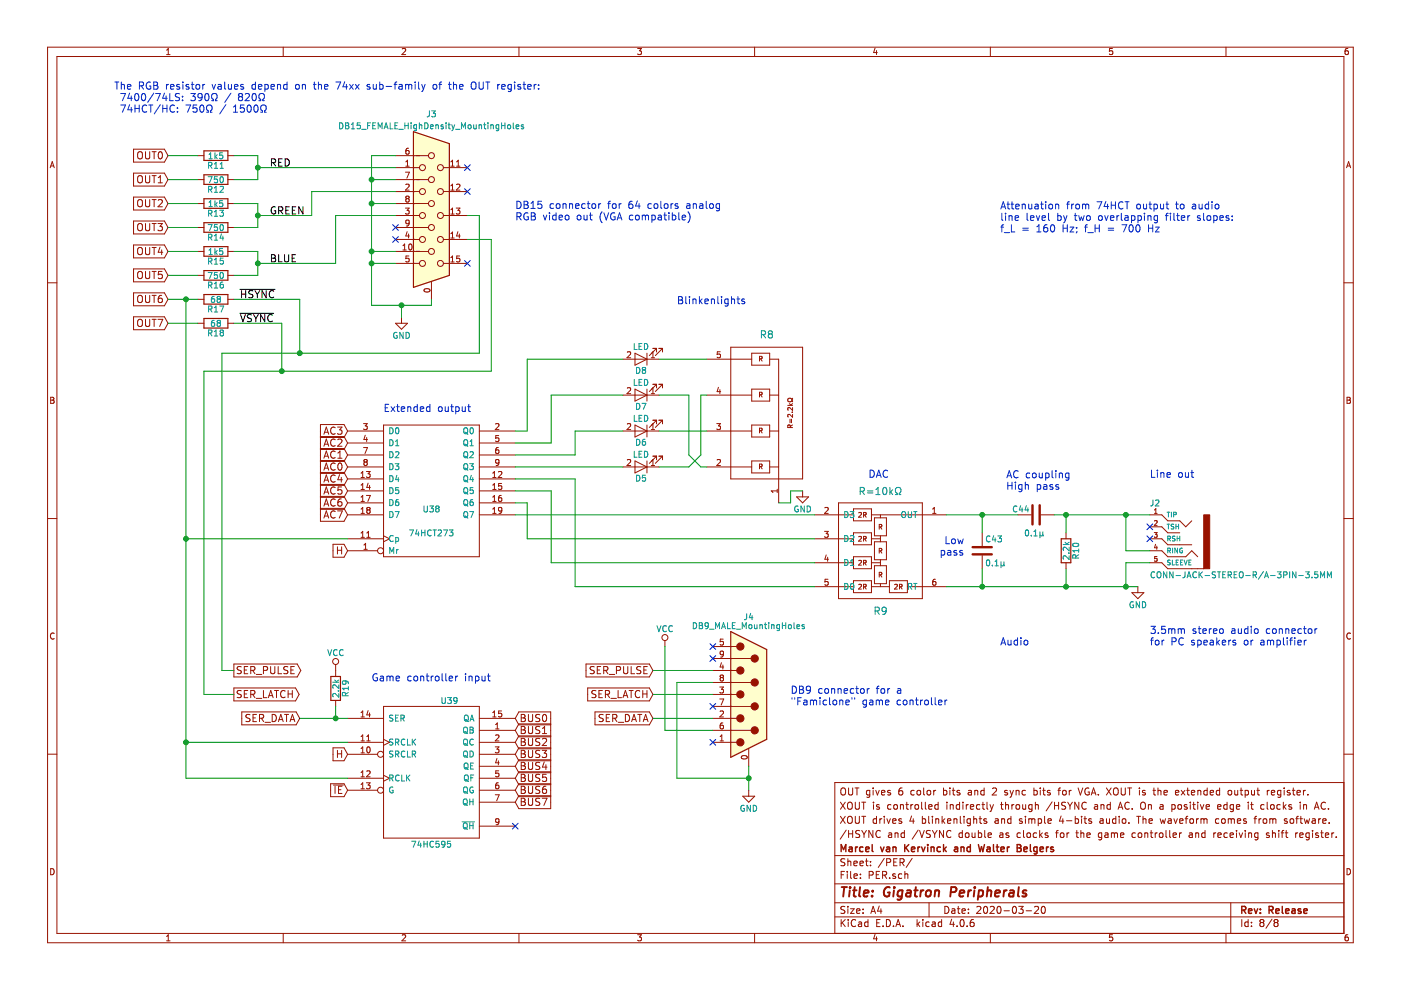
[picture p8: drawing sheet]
<svg xmlns="http://www.w3.org/2000/svg" width="297mm" height="210mm" viewBox="0 0 297 210" stroke-linecap="round" stroke-linejoin="round" font-family="sans-serif">
<g fill="none" stroke="#981200" stroke-width=".21">
<path d="M10.1 10h276.8v189.9h-276.8zM12.1 12h272.8v185.9h-272.8zM35.3 11.6h.8M35.3 10.6l.4-.3v1.3M60 10v2M85.3 10.4l.5-.1 .2 .3-.8 1h.8M110 10v2M135.2 10.3h.8l-.4 .5h.3l.1 .2-.1 .4-.2 .2-.5-.2M160 10v2M185.5 10.2l-.3 .9h.8M185.8 10.7v.9M210 10v2"/>
<path d="M235.9 10.3h-.6l-.1 .6 .6-.1 .1 .5-.2 .3-.5-.2M259.9 10v2M285.8 10.3h-.4l-.2 .3v.7l.2 .3 .4-.2 .1-.4-.1-.2h-.4l-.2 .2M10.6 35.6l.5-1.3 .4 1.3M10.8 35.2h.6M28.3 36.7h6.6l.7 1.4-.7 1.3h-6.6zM28.3 31.6h6.6l.7 1.4-.7 1.4h-6.6zM29.3 32.4a.5 .5 0 0 1 .5-.2 .5 .5 0 0 1 .4 .5l-.1 .8-.3 .2a.53 .53 0 0 1-.6-.5zM29.3 37.5a.5 .5 0 0 1 .5-.3 .5 .5 0 0 1 .4 .5l-.1 .9-.3 .2a.53 .53 0 0 1-.6-.5zM30.9 32.2v1.2l.3 .3h.2l.3-.3v-1.2M30.9 37.2v1.3l.3 .3h.2l.3-.3v-1.3M32.2 32.2h.9"/>
<path d="M32.2 37.2h.9M32.7 32.2v1.5M32.7 37.2v1.6M33.5 38.8h.9M33.5 37.7l.5-.5v1.6M33.8 32.2h.1a.81 .81 0 0 1 .6 .7 .81 .81 0 0 1-.6 .8 .98 .98 0 0 1-.1-1.5zM42 38.1h1.2M42 33h1.2M48.3 38.1h1.3M48.3 33h1.3M83.9 38.1h6.9M83.9 33h6.9"/>
<path d="M83.9 35.5h5M86 36.5h.8l-.5 1.3M86 35.2h.8M86 34.3l.4-.3v1.2M86 39.1l.5-.1 .3 .4-.8 .9h.8M86.6 31.4l-.3 .1-.2 .2-.1 .7 .3 .3 .4-.1-.1-.6-.3-.1-.3 .2M94 35.5h5.1M95.6 35.2h.7M95.6 34.3l.3-.3v1.2M95.6 39.4l.3-.4v1.3M96.8 35.2h.7M96.8 39.1l.5-.1 .2 .4-.8 .9h.8"/>
<path d="M96.8 34.3l.4-.3v1.2M285.5 35.6l.4-1.3 .5 1.3M285.6 35.2h.6M10.1 60h2M28.3 46.9h6.6l.7 1.3-.7 1.4h-6.6zM28.3 41.8h6.6l.7 1.4-.7 1.3h-6.6zM28.3 51.9h6.6l.7 1.4-.7 1.4h-6.6zM28.3 57h6.6l.7 1.4-.7 1.4h-6.6zM29.3 42.5a.5 .5 0 0 1 .5-.2 .5 .5 0 0 1 .4 .5l-.1 .8-.3 .2a.53 .53 0 0 1-.6-.5zM29.3 47.6a.5 .5 0 0 1 .5-.2 .5 .5 0 0 1 .4 .5l-.1 .8-.3 .2a.53 .53 0 0 1-.6-.5zM29.3 52.7a.5 .5 0 0 1 .5-.2 .5 .5 0 0 1 .4 .5l-.1 .8-.3 .2a.53 .53 0 0 1-.6-.5zM29.3 57.8a.5 .5 0 0 1 .5-.3 .5 .5 0 0 1 .4 .6l-.1 .8-.3 .2a.53 .53 0 0 1-.6-.5z"/>
<path d="M30.9 42.3v1.3l.3 .2h.2l.3-.2v-1.3M30.9 47.4v1.2l.3 .3h.2l.3-.3v-1.2M30.9 52.5v1.2l.3 .3h.2l.3-.3v-1.2M30.9 57.5v1.3l.3 .3h.2l.3-.3v-1.3M32.2 42.3h.9M32.2 47.4h.9M32.2 52.5h.9M32.2 57.5h.9M32.7 42.3v1.5M32.7 47.4v1.5M32.7 52.5v1.5M32.7 57.5v1.6"/>
<path d="M33.5 47.4h.9l-.5 .6 .5 .3v.5l-.3 .1-.6-.1M33.5 42.5l.6-.2 .3 .4-.9 1.1h.9M33.9 52.4l-.4 1.1h1M34.3 53v1M34.4 57.5h-.8l-.1 .8 .3-.2 .5 .1 .1 .6-.3 .3-.6-.2M42 53.3h1.2M42 48.2h1.2M42 43.2h1.2M42 58.4h1.2M48.3 53.3h1.3M48.3 48.2h1.3M48.3 43.2h1.3"/>
<path d="M48.3 58.4h1.3M83.9 53.3h6.9M83.9 48.2h6.9M83.9 43.2h6.9M83.9 40.6h5M83.9 45.7h5M83.9 50.8h5M83.9 55.8h5M85.4 53h.7M85.4 52.1l.4-.4v1.3M86 44.1h.8l-.5 .5 .4 .1v.6l-.2 .1-.5-.1M86.3 42.1l-.3-.2 .3-.3 .4 .1 .1 .2-.3 .2"/>
<path d="M86.3 42.1l-.3 .3 .1 .3 .2 .2h.2l.3-.3-.1-.4-.2-.1M86.3 42.1h.2M86.3 49.1l-.3 .9h.8M86.6 49.6v.9M86.7 54.3h-.6l-.1 .6h.7v.5l-.2 .1-.5-.1M86.8 47.2l-.3 .2h-.4v-.6l.4-.1 .3 .2-.1 .7-.3 .3h-.3M86.8 51.8l.1-.1a.67 .67 0 0 1 .5 .7 .67 .67 0 0 1-.5 .6l-.3-.5zM91.5 59.7v3.8M94 40.6h5.1M94 45.7h5.1M94 50.8h5.1M94 55.8h5.1"/>
<path d="M95.6 40.3h.7M95.6 45.4h.7M95.6 55.5h.7M95.6 44.5l.3-.4v1.3M95.6 49.6l.3-.4v1.3M95.6 54.6l.3-.3v1.2M95.6 50.5h.7M96.7 44.1h.8l-.4 .5 .4 .1v.6l-.2 .1-.6-.1M97.1 49.1l-.3 .9h.8M97.4 49.6v.9M97.5 54.3h-.6l-.1 .6h.7v.5l-.2 .1-.5-.1M284.9 60h2"/>
<path d="M28.3 62.1h6.6l.7 1.4-.7 1.3h-6.6zM28.3 67.2h6.6l.7 1.3-.7 1.4h-6.6zM29.3 62.9a.5 .5 0 0 1 .5-.3 .5 .5 0 0 1 .4 .5l-.1 .8-.3 .2a.53 .53 0 0 1-.6-.5zM29.3 67.9a.5 .5 0 0 1 .5-.2 .5 .5 0 0 1 .4 .5l-.1 .8-.3 .2a.53 .53 0 0 1-.6-.5zM30.9 62.6v1.3l.3 .2h.2l.3-.2v-1.3M30.9 67.7v1.2l.3 .3h.2l.3-.3v-1.2M32.2 62.6h.9M32.2 67.7h.9M32.7 62.6v1.5M32.7 67.7v1.5M33.5 67.7h1l-.7 1.5M34.3 62.6l-.5 .1a.99 .99 0 0 0 0 1.4l.6-.1v-.5l-.3-.3h-.3l-.3 .3"/>
<path d="M42 63.5h1.2M42 68.5h1.2M48.3 63.5h1.3M48.3 68.5h1.3M83.9 68.5h2.5l-1.3 1.3zM85.1 67.3v1.2M90 61.3a.69 .69 0 0 1 1.2 .3 .74 .74 0 0 1-1.3-.1zM132.1 76.2h7.6M133 74.7l.5-.1 .2 .3-.8 1h.8M134.6 74.9l2.6 1.3-2.6 1.2zM137.2 74.9v2.5M138.1 75.9h.7"/>
<path d="M138.2 74.9h-.1M138.3 74.8l.1-.2v1.3M138.4 73.9h.8M139.2 73.9l-1.5 1.5M139.2 73.9v.7M139.7 73.9h.8M140.5 73.9l-1.6 1.5M140.5 73.9v.7M149.9 76.2h9.5M152.7 74.6h-.6l-.1 .6h.7v.5l-.2 .2-.5-.2M154.9 73.6h15.3v27.9h-15.3zM159.4 74.9h3.8v2.5h-3.8z"/>
<path d="M161 76.1l.5-.1v-.4l-.5-.1v1.1M161.3 76.1l.3 .5M163.2 76.2h1.9v30.4M10.7 84.2h.5l.2 .3-.2 .3 .3 .3-.2 .4h-.6zM10.7 84.8h.5M67.9 92.6h5l.8 1.3M67.9 95.1h5l.8 1.4M67.9 97.6h5l.8 1.4M68.7 92.1l.5-1.5 .5 1.5M68.7 94.6l.5-1.5 .5 1.5M68.7 97.2l.5-1.6 .5 1.6M68.7 99.7l.5-1.5 .5 1.5"/>
<path d="M68.8 91.6h.7M68.8 94.2h.7M68.8 96.7h.7M68.8 99.3h.7M71.1 90.7a.72 .72 0 0 0-1.1 .5 .72 .72 0 0 0 .8 .9l.3-.2M71.1 93.2a.72 .72 0 0 0-1.1 .5 .72 .72 0 0 0 .8 .9l.3-.1M71.1 95.8a.72 .72 0 0 0-1.1 .5 .72 .72 0 0 0 .8 .9l.3-.2M71.1 98.3a.72 .72 0 0 0-1.1 .5 .72 .72 0 0 0 .8 .9l.3-.2M71.6 90.6h.9l-.5 .5 .5 .3-.1 .5-.2 .2-.6-.2M71.6 93.2l.6-.1 .3 .4-.9 1.1h.9M71.6 97.2h.9M71.6 96.1l.5-.5v1.6"/>
<path d="M71.8 98.3l.2-.1a.81 .81 0 0 1 .5 .7 .81 .81 0 0 1-.5 .8l-.2-.2-.2-.4zM73.7 91.4h7.6M73.7 93.9h7.6M73.7 96.5h7.6M73.7 99h7.6M73.7 91.4l-.8-1.4h-5v20.5h5l.8-1.3M73.7 91.4l-.8 1.4h-5M73.7 93.9l-.8 1.4h-5M73.7 96.5l-.8 1.3h-5M73.7 99l-.8 1.4h-5M77.1 89.8h.8l-.5 .5 .4 .1v.6l-.2 .1-.5-.1M77.1 94.9h.8l-.5 1.3"/>
<path d="M77.4 98l-.2-.3 .2-.3 .4 .1 .1 .2-.3 .3M77.4 98l-.2 .2v.4l.2 .1h.2l.3-.3-.1-.3-.2-.1M77.4 98h.2M77.4 92.3l-.2 .9h.7M77.7 100h.8l-.5 .5 .4 .1v.5l-.2 .1-.5-.1M77.7 92.8v.8M81.3 90.1h20.3v27.9h-20.3zM101.6 91.4h7.6M101.6 93.9h7.6M101.6 96.5h7.6M101.6 99h7.6M105.1 89.9l.5-.1 .2 .4-.8 .9h.8"/>
<path d="M105.7 94.9h-.4l-.2 .3v.7l.2 .3 .4-.2v-.6h-.4l-.2 .2M105.7 92.4h-.6v.5h.6v.6l-.1 .1-.5-.1M105.8 98l-.2 .2-.4-.1-.1-.6 .5-.1 .2 .3-.1 .7-.3 .3h-.2M132.1 91.4h7.6M132.1 99h7.6M132.1 83.8h7.6M133 89.9l.5-.1 .2 .4-.8 .9h.8M133 97.5l.5-.1 .2 .4-.8 .9h.8M133 82.3l.5-.1 .2 .4-.8 .9h.8M134.6 82.5l2.6 1.3-2.6 1.2zM134.6 90.1l2.6 1.3-2.6 1.3zM134.6 97.7l2.6 1.3-2.6 1.3z"/>
<path d="M137.2 82.5v2.5M137.2 90.1v2.6M137.2 97.7v2.6M138.1 91.1h.7M138.1 98.7h.7M138.1 83.5h.7M138.2 82.5l-.1 .1M138.2 90.1l-.1 .1M138.2 97.7l-.1 .1M138.3 82.4l.1-.2v1.3M138.3 90l.1-.2v1.3M138.3 97.6l.1-.2v1.3"/>
<path d="M138.4 96.7h.8M138.4 81.5h.8M138.4 89.1h.8M139.2 81.5v.7M139.2 89.1v.8M139.2 96.7v.8M139.2 81.5l-1.5 1.5M139.2 89.1l-1.5 1.5M139.2 96.7l-1.5 1.5M139.7 96.7h.8M139.7 81.5h.8M139.7 89.1h.8"/>
<path d="M140.5 81.5v.7M140.5 89.1v.8M140.5 96.7v.8M140.5 81.5l-1.6 1.5M140.5 89.1l-1.6 1.5M140.5 96.7l-1.6 1.5M149.9 91.4h9.5M149.9 99h9.5M149.9 83.8h9.5M152 89.8h.8l-.5 .5 .4 .1v.6l-.2 .1-.5-.1M152 97.5l.5-.1 .3 .4-.8 .9h.8M152.3 82.1l-.3 .9h.8"/>
<path d="M152.6 82.6v.9M159.4 90.1h3.8v2.6h-3.8zM159.4 82.5h3.8v2.5h-3.8zM159.4 97.7h3.8v2.6h-3.8zM161 83.7l.5-.1v-.4h-.5v1M161 91.3h.5v-.5h-.5v1M161 98.9h.5v-.5h-.5v1M161.3 98.9l.3 .5M161.3 91.3l.3 .5M161.3 83.7l.3 .5M163.2 91.4h1.9M163.2 99h1.9"/>
<path d="M163.2 83.8h1.9M167 86h1M167.4 85.6l.4 .4M167.5 88.9v.7M167.6 90.7l-.1-.5h-.4l-.1 .5h1M167.8 88.9v.7M167.9 87.4h.1M168 90.1l-.4 .3M168 84.4v.3h-.2a.42 .42 0 0 0-.6-.2 .42 .42 0 0 0 0 .6l.4 .1 .4-.2v.2M168 86.4v.6l-.7-.6-.3 .2 .1 .4M168 87.9v.6l-.7-.6-.3 .1 .1 .4M168 85.6l-.3 .3"/>
<path d="M285.6 84.2h.4l.3 .3-.3 .3 .3 .3-.2 .4h-.5zM285.6 84.8h.4M10.1 109.9h2M67.9 100.2h5l.8 1.3M67.9 102.7h5l.8 1.4M67.9 105.2h5l.8 1.4M67.9 107.8h5l.8 1.4M68.7 102.2l.5-1.5 .5 1.5M68.7 104.8l.5-1.6 .5 1.6M68.7 107.3l.5-1.5 .5 1.5M68.7 109.8l.5-1.5 .5 1.5M68.8 101.8h.7"/>
<path d="M68.8 104.3h.7M68.8 106.9h.7M68.8 109.4h.7M70.6 115.4h2.3l.8 1.4-.8 1.3h-2.3zM71.1 100.9a.72 .72 0 0 0-1.1 .4 .72 .72 0 0 0 .8 .9l.3-.1M71.1 103.4a.72 .72 0 0 0-1.1 .5 .72 .72 0 0 0 .8 .9l.3-.2M71.1 105.9a.72 .72 0 0 0-1.1 .5 .72 .72 0 0 0 .8 .9l.3-.1M71.1 108.5a.72 .72 0 0 0-1.1 .5 .72 .72 0 0 0 .8 .8l.3-.1M71.5 115.9v1.6M71.5 116.7h.9M71.6 108.3h1l-.7 1.5M72 100.6l-.4 1.1h1"/>
<path d="M72.4 105.8l-.5 .1a.99 .99 0 0 0 0 1.4l.5-.1 .1-.6-.3-.2h-.3l-.3 .2M72.4 101.2v1M72.4 103.2h-.7l-.1 .8 .2-.2 .6 .1 .1 .6-.3 .3-.6-.2M72.4 115.9v1.6M73.7 116.8h6.3M73.7 114.2h7.6M73.7 101.5h7.6M73.7 104.1h7.6M73.7 106.6h7.6M73.7 109.2h7.6M73.7 101.5l-.8 1.4h-5M73.7 104.1l-.8 1.4h-5"/>
<path d="M73.7 106.6l-.8 1.4h-5M76.5 113.9h.8M76.5 100.3l.4-.3v1.2M76.5 102.9l.4-.4v1.3M76.5 105.4l.4-.4v1.3M76.5 107.9l.4-.3v1.3M76.5 113l.4-.3v1.2M76.5 101.2h.8M76.5 103.8h.8M76.5 106.3h.8M76.5 108.9h.8M77.2 116.5h.7"/>
<path d="M77.2 115.6l.3-.4v1.3M77.7 105h.8l-.5 1.3M77.8 113.9h.7M77.8 113l.3-.3v1.2M78 108.1l-.2-.2 .2-.3 .4 .1 .1 .2-.3 .2M78 108.1l-.2 .3v.3l.2 .2h.2l.3-.3-.1-.4-.2-.1M78 108.1h.2M78 102.4l-.2 .9h.7M78.3 102.9v.9M81.3 113.6l1.3 .6-1.3 .7M101.6 101.5h7.6M101.6 104.1h7.6"/>
<path d="M101.6 106.6h7.6M101.6 109.2h7.6M104.5 101.2h.7M104.5 100.3l.3-.3v1.2M104.5 102.9l.3-.4v1.3M104.5 105.4l.3-.4v1.3M104.5 107.9l.3-.3v1.3M104.5 103.8h.7M104.5 106.3h.7M104.5 108.9h.7M105.7 100.1l.5-.1 .2 .3-.8 .9h.8M106.3 105l-.4 .1-.2 .3v.7l.2 .2 .4-.1v-.6l-.4-.1-.2 .3"/>
<path d="M106.3 102.5h-.6v.6h.6v.5l-.1 .2-.5-.2M106.4 108.1l-.2 .3-.4-.1-.1-.6 .5-.1 .2 .2-.1 .7-.3 .4h-.2M164.8 104.1h-1.3l.4 .3M164.8 103.7v.7M168.9 105.4h2.5l-1.2 1.2zM170.2 104.1v1.3M172.7 114.2h8.3M172.7 109.2h8.3M172.7 119.3h8.3M174.8 112.7h.8l-.4 .4 .4 .1v.6l-.2 .1-.6-.1M174.9 107.7l.5-.1 .2 .3-.8 1h.8M175.2 117.7l-.3 .9h.8"/>
<path d="M175.5 118.1v.9M177.8 106.6h17.8v20.3h-17.8zM181 118h3.8v2.6h-3.8zM181 107.9h3.8v2.5h-3.8zM181 113h3.8v2.5h-3.8zM182.1 108.8l.4-.1 .1 .3-.6 .7h.6M182.1 113.8l.4-.1 .1 .3-.6 .7h.6M182.1 118.9l.4-.1 .1 .3-.6 .7h.6M183.1 109.2l.5-.1v-.4h-.5v1M183.1 114.3l.5-.1v-.4l-.5-.1v1M183.1 119.3h.5v-.4l-.5-.1v1M183.3 119.3l.3 .5"/>
<path d="M183.3 114.3l.3 .4M183.3 109.2l.3 .5M184.8 114.2h1.9M184.8 109.2h15.8M184.8 119.3h1.9M185.4 109.8h2.5v3.8h-2.5zM185.4 114.9h2.5v3.8h-2.5zM185.4 119.9h2.5v3.9h-2.5zM186.4 116.8l.5-.1v-.4h-.5v1M186.4 111.7h.5v-.5h-.5v1M186.6 116.8l.4 .5M186.6 111.7l.4 .5"/>
<path d="M186.7 109.2v.6M186.7 113.6v1.3M186.7 118.7v1.2M197.7 108.9h.7M197.7 107.9l.4-.3v1.3M208.2 113v2.8M208.2 117.8v2.8M215.9 109.2h2.8M220.7 109.2h2.8M226 113v1.2M226 119.3v1.3M243.8 116.8h2.5l1.3 1.2h3.8l1.3-1.2 1.2 1.2"/>
<path d="M243.8 114.2h2.5l1.3 1.3h5.1M243.8 109.2h2.5l1.3 1.2h2.5l1.3 1.3 1.3-1.3M243.8 119.3h2.5l1.3 1.3h7.6M243.8 111.7h2.5l1.3 1.3h2.5M244.7 112.9h.6l-.3 .4 .3 .1v.4h-.6M244.8 108.9h.5M244.8 108.1l.3-.3v1.1M244.8 110.5l.4-.1 .1 .3-.6 .7h.6M245 115.4l-.2 .7h.6M245.3 115.8v.7M245.3 118h-.5v.5l.5-.1v.5h-.5M284.9 109.9h2"/>
<path d="M11.5 134.3a.58 .58 0 0 0-.8 .5 .58 .58 0 0 0 .8 .6M141 135.8v1.3M151.1 139.6h8.2M151.1 137.1h5.1M153.3 135.5h-.6v.6h.6v.6l-.1 .1-.5-.1M153.4 138.6l-.2 .2h-.4l-.1-.7 .5-.1 .2 .3-.1 .7-.3 .3h-.2M172.7 124.4h8.3M175.6 122.8h-.7v.6h.7v.6l-.2 .1-.5-.1M181 123.1h3.8v2.6h-3.8zM182.1 124l.4-.1 .1 .3-.6 .7h.6M183.1 124.4h.5v-.5h-.5v1M183.3 124.4l.3 .5"/>
<path d="M184.8 124.4h3.8M186.4 121.9l.5-.1v-.4l-.5-.1v1.1M186.6 121.9l.4 .5M186.7 123.8v.6M188.6 123.1h3.8v2.6h-3.8zM189.7 124l.4-.1 .1 .3-.6 .7h.6M190.7 124.4h.5v-.5h-.5v1M190.9 124.4l.4 .5M192.4 124.4h8.2M198.3 122.8l-.3 .1-.2 .2-.1 .7 .3 .3 .4-.1-.1-.7h-.3l-.3 .2M240 125.7h2.5l-1.3 1.2zM241.2 124.4v1.3"/>
<path d="M286.3 134.3a.58 .58 0 0 0-.8 .5 .58 .58 0 0 0 .8 .6M10.1 159.9h2M49.6 140.8h13.4l.8 1.4-.8 1.3h-13.4zM49.6 145.9h13.1l.7 1.3-.7 1.4h-13.1zM51.2 141.4l-.6-.1-.3 .2v.4l.7 .3 .2 .4-.3 .2h-.6M51.2 146.5l-.6-.1-.3 .2v.4l.7 .3 .2 .3-.3 .3-.6-.1M51.3 150.9h11.5l.7 1.4-.7 1.4h-11.5zM51.8 147.1h.5M51.8 142.1h.5M52.5 146.4h-.7v1.5h.7M52.5 141.3h-.7v1.5h.7M53 151.6l-.6-.1-.2 .1v.5l.7 .2 .1 .4-.3 .3-.6-.1"/>
<path d="M53.2 147.2l.7-.1 .2-.2-.1-.3-.3-.2h-.5v1.5M53.2 142.1h.7l.2-.3-.1-.3-.3-.2h-.5v1.5M53.5 147.2l.6 .7M53.5 142.1l.6 .7M53.6 152.2h.6M54.3 148.1h1.2M54.3 143h1.2M54.4 151.5h-.8v1.5h.8M55 152.3l.8-.1 .1-.2-.1-.4-.2-.1h-.6v1.5M55.4 152.3l.5 .7M55.9 146.4v1.5h.7M55.9 142.1h.7l.1-.3v-.3l-.3-.2h-.5v1.5"/>
<path d="M56.2 153.2h1.2M56.9 147.9l.5-1.5 .5 1.5M57 147.5h.8M57.4 141.3v1.3l.3 .2h.3l.3-.2v-1.3M57.7 151.5a.77 .77 0 0 1 .9 .7 .77 .77 0 0 1-.9 .8zM58.2 146.4h.9M58.6 146.4v1.5M59 141.3v1.5h.7M59 153l.5-1.5 .5 1.5M59.2 152.6h.7M60.3 151.5h.9M60.5 146.6a.72 .72 0 0 0-1.1 .4 .72 .72 0 0 0 .7 .9l.4-.1"/>
<path d="M60.8 151.5v1.5M61 141.4l-.5-.1-.3 .2v.4l.7 .3 .1 .4-.3 .2h-.6M61.1 147.1h.9M61.1 146.4v1.5M61.5 153l.5-1.5 .5 1.5M61.6 152.6h.8M61.7 142.1h.5M62 146.4v1.5M62.4 141.3h-.7v1.5h.7M70.6 158.6h2.3l.8 1.3-.8 1.4h-2.3zM71.2 140.9v2.5M71.2 148.5v1.3"/>
<path d="M71.5 159.1v1.5M71.5 159.8h.9M72.4 159.1v1.5M73.7 157.4h7.6M73.7 159.9h6.3M73.7 152.3h7.6M76.5 151.1l.4-.4v1.3M76.5 156.2l.4-.4v1.3M76.5 158.7l.4-.3v1.2M76.5 157.1h.8M76.5 159.6h.8M76.5 152h.8"/>
<path d="M77.8 156.2l.3-.4v1.3M77.8 157.1h.7M77.9 158.5l.1-.1a.67 .67 0 0 1 .5 .6 .67 .67 0 0 1-.5 .6l-.2-.5zM78 150.7l-.2 .9h.7M78.3 151.1v.9M81.3 149.8h20.3v27.9h-20.3zM81.3 156.8l1.3 .6-1.3 .6M101.6 154.9h7.6M101.6 157.4h7.6M101.6 159.9h7.6M101.6 152.3h7.6M104.5 151.1l.3-.4v1.3"/>
<path d="M104.5 152h.7M105 158.4h.8l-.4 .4 .3 .1v.6l-.1 .1-.6-.1M105.1 155.9l.5-.1 .2 .4-.8 .9h.8M105.1 153.6l.3-.3v1.2M105.1 154.5h.7M106.3 150.7h-.6v.6h.6v.6l-.1 .1-.5-.1M109.2 152.3l.8 1.4h6.8M109.2 152.3l.8-1.4h6.8v20.6h-6.8l-.8-1.4M109.2 154.9l.8 1.3h6.8M109.2 157.4l.8 1.4h6.8M109.2 159.9l.8 1.4h6.8M110.5 151.5h.5l.3 .3-.3 .4 .3 .1 .1 .4-.3 .3h-.6z"/>
<path d="M110.5 154h.5l.3 .3-.3 .5 .3 .1 .1 .4-.3 .2h-.6zM110.5 156.6h.5l.3 .3-.3 .4 .3 .1 .1 .4-.3 .3h-.6zM110.5 159.1h.5l.3 .3-.3 .4 .3 .2 .1 .3-.3 .3h-.6zM110.5 152.2h.5M110.5 154.8h.5M110.5 157.3h.5M110.5 159.8h.5M112 151.5v1.2l.3 .3h.3l.3-.3v-1.2M112 154v1.3l.3 .2h.3l.3-.2v-1.3M112 156.6v1.2l.3 .3h.3l.3-.3v-1.2M112 159.1v1.2l.3 .3h.3l.3-.3v-1.2M114.4 151.6l-.5-.1-.3 .1v.5l.7 .2 .1 .4-.3 .3-.5-.1"/>
<path d="M114.4 154.1l-.5-.1-.3 .2v.4l.7 .3 .1 .4-.3 .2h-.5M114.4 156.6h-.5l-.3 .3 .1 .3 .7 .3v.4l-.3 .2-.5-.1M114.4 159.2l-.5-.1-.3 .1v.5l.7 .3 .1 .3-.3 .3-.5-.1M115 159.1h.9l-.5 .6 .5 .3-.1 .5-.2 .1-.6-.1M115 156.7l.6-.1 .3 .4-.9 1.1h.9M115 155.5h.9M115 154.4l.5-.4v1.5M115.2 151.6l.2-.1a.81 .81 0 0 1 .5 .7 .81 .81 0 0 1-.5 .8l-.2-.2-.2-.4zM116.8 153.5h-6.8l-.8 1.4M116.8 156h-6.8l-.8 1.4M116.8 158.6h-6.8l-.8 1.3M124.2 140.8h13.5l.7 1.4-.7 1.3h-13.5z"/>
<path d="M124.6 145.9h13.1l.7 1.3-.7 1.4h-13.1zM126 141.4l-.6-.1-.2 .2v.4l.6 .3 .2 .4-.3 .2h-.6M126.1 150.9h11.6l.7 1.4-.7 1.4h-11.6zM126.4 146.5l-.6-.1-.3 .2v.4l.7 .3 .2 .3-.4 .3-.5-.1M126.6 142.1h.5M127 147.1h.5M127.4 141.3h-.8v1.5h.8M127.7 146.4h-.7v1.5h.7M127.9 151.6l-.6-.1-.2 .1v.5l.6 .2 .2 .4-.3 .3-.6-.1M128 142.1h.7l.2-.3-.1-.3-.2-.2h-.6v1.5M128.4 147.2l.7-.1 .1-.2v-.3l-.3-.2h-.5v1.5M128.4 142.1l.5 .7"/>
<path d="M128.5 152.2h.5M128.7 147.2l.5 .7M129.2 143h1.1M129.3 151.5h-.8v1.5h.8M129.5 148.1h1.2M129.9 152.3l.7-.1 .2-.2-.1-.4-.2-.1h-.6v1.5M130.3 152.3l.5 .7M130.7 142.1h.7l.2-.3-.1-.3-.2-.2h-.6v1.5M131 146.4v1.5h.8M131.1 153.2h1.1M132.1 147.9l.5-1.5 .5 1.5M132.2 141.3v1.3l.3 .2h.3l.3-.2v-1.3"/>
<path d="M132.2 147.5h.8M132.6 151.5a.77 .77 0 0 1 .9 .7 .77 .77 0 0 1-.9 .8zM133.4 146.4h.8M133.8 141.3v1.5h.8M133.8 146.4v1.5M133.9 153l.5-1.5 .5 1.5M134 152.6h.8M135.2 151.5h.9M135.6 146.6a.72 .72 0 0 0-1 .4 .72 .72 0 0 0 .7 .9l.3-.1M135.6 151.5v1.5M135.9 141.4l-.6-.1-.3 .3 .1 .4 .7 .3v.4l-.2 .1h-.6M136.3 147.1h.9"/>
<path d="M136.3 146.4v1.5M136.4 153l.5-1.5 .5 1.5M136.5 152.6h.7M136.5 142.1h.5M137.2 146.4v1.5M137.2 141.3h-.7v1.5h.7M151.1 149.8h8.2M151.1 154.9h8.2M151.1 157.4h5.1M151.1 152.3h5.1M151.1 142.2h5.1M151.1 147.2h5.1"/>
<path d="M151.1 144.7h8.2M152.6 145.7h.8l-.4 .4 .3 .1v.6l-.1 .1-.6-.1M152.6 148.2h.8l-.5 1.3M152.7 157.1h.7M152.7 150.8l.5-.1 .2 .4-.8 .9h.8M152.7 156.2l.3-.4v1.3M152.9 143.7l-.2-.3 .2-.3 .4 .1 .1 .2-.2 .3M152.9 143.7l-.2 .2v.4l.2 .1h.3l.2-.3-.1-.3-.1-.1M152.9 143.7h.3M153 140.5l-.3 .9h.7M153.3 153.3h-.4l-.2 .3v.7l.2 .2 .4-.1v-.6h-.4l-.2 .2M153.3 141v.9"/>
<path d="M158.7 158.7v3.8M284.9 159.9h2M70.1 166.2h2.8l.8 1.3-.8 1.4h-2.8zM70.7 166.5h2.1M71 166.7v1.5M71.8 167.4h.5M72.5 166.7h-.7v1.5h.7M73.7 165h7.6M73.7 167.5h6.3M76.5 163.8l.4-.4v1.3M76.5 166.3l.4-.3v1.2M76.5 164.7h.8"/>
<path d="M76.5 167.2h.8M77.7 166h.8l-.5 .5 .4 .1v.5l-.2 .1-.5-.1M77.8 163.5l.4-.1 .3 .4-.8 .9h.8M81.3 164.4l1.3 .6-1.3 .6M101.6 162.5h7.6M101.6 165h7.6M101.6 167.5h7.6M101.6 170.1h7.6M101.6 175.2h7.6M105 168.5h.8l-.5 1.3M105.4 160.8l-.3 .9h.7M105.7 166h-.4l-.2 .3v.7l.2 .2 .4-.1v-.6h-.4l-.2 .2"/>
<path d="M105.7 161.3v.9M105.7 163.4h-.6v.6h.6v.6l-.1 .1-.5-.1M105.8 174.1l-.2 .3-.4-.1-.1-.6 .5-.1 .2 .2-.1 .8-.3 .3h-.2M109.2 167.5l.8 1.4h6.8M109.2 162.5l.8 1.3h6.8M109.2 165l.8 1.4h6.8M110.5 167.4h.5M110.5 166.7h.5l.3 .3-.3 .4 .3 .2 .1 .4-.3 .2h-.6zM110.5 161.6h.5l.3 .3-.3 .5 .3 .1 .1 .4-.3 .3h-.6zM110.5 164.2h.5l.3 .3-.3 .4 .3 .1 .1 .4-.3 .3h-.6zM110.5 169.2h.5l.3 .4-.3 .4 .3 .1 .1 .4-.3 .3h-.6zM110.5 162.4h.5"/>
<path d="M110.5 164.9h.5M110.5 170h.5M112 166.7v1.3l.3 .2h.3l.3-.2v-1.3M112 161.6v1.3l.3 .3h.3l.3-.3v-1.3M112 164.2v1.2l.3 .3h.3l.3-.3v-1.2M112 169.2v1.3l.3 .3h.3l.3-.3v-1.3M114.4 166.8l-.5-.1-.3 .2v.4l.7 .3 .1 .4-.3 .2h-.5M114.4 161.7l-.5-.1-.3 .2v.4l.7 .3 .1 .4-.3 .3-.5-.1M114.4 164.2h-.5l-.3 .1v.5l.7 .2 .1 .4-.3 .3-.5-.1M114.4 169.3l-.5-.1-.3 .2v.4l.7 .3 .1 .4-.3 .3-.5-.1M115 169.2h1l-.7 1.6M115.4 161.6l-.4 1h1"/>
<path d="M115.7 166.7l-.4 .1a.99 .99 0 0 0 0 1.4l.5-.1 .1-.5-.3-.3h-.3l-.3 .3M115.7 162.1v1.1M115.8 164.2h-.7l-.1 .7 .2-.1h.5l.2 .6-.3 .3-.6-.2M116.8 166.2h-6.8l-.8 1.3M116.8 161.1h-6.8l-.8 1.4M116.8 163.6h-6.8l-.8 1.4M116.8 168.7h-6.8l-.8 1.4M157.2 160.4a.76 .76 0 0 1 1.2 .2 .74 .74 0 0 1-1.2-.1zM157.5 168.8h2.5l-1.3 1.3zM158.7 167.5v1.3M178.2 173.1l1 1.5M178.2 170.1l1 1.5"/>
<path d="M178.3 167.3l.3-.2a.53 .53 0 0 1 .7 .5v.5a.51 .51 0 0 1-.8 .4 1.05 1.05 0 0 1-.2-1.2zM179.2 173.1l-1 1.5M179.2 170.1l-1 1.5M179.4 176l-1.3 1.9M179.8 170.3l.2-.2a.53 .53 0 0 1 .7 .5v.5a.51 .51 0 0 1-.8 .4 1.05 1.05 0 0 1-.1-1.2zM179.8 173.3l.2-.2a.53 .53 0 0 1 .7 .5v.5a.51 .51 0 0 1-.8 .4 1.05 1.05 0 0 1-.1-1.2zM179.9 167.1v1.2l.3 .3h.3l.3-.3v-1.2M179.9 176.1v1.5M179.9 176.8h.9M180.8 176.1v1.5M181.3 167.1h.8M181.3 173.1v1.2l.3 .3h.3l.3-.3v-1.2"/>
<path d="M181.3 170.1v1.2l.3 .3h.3l.3-.3v-1.2M181.7 167.1v1.5M182.3 176.2l-.6-.1-.3 .3 .1 .3 .7 .3v.4l-.2 .2-.6-.1M182.7 170.1h.8M182.7 176.1l.5 .8M182.7 173.1h.8M183.1 170.1v1.5M183.1 173.1v1.5M183.2 176.9v.7M183.7 176.1l-.5 .8M184.4 167.6h-.4l-.3 .3 .1 .5 .2 .2 .4-.1M184.4 167.6v1.3l-.3 .2-.3-.1"/>
<path d="M185.1 176.1v1.5l-.9-1.5v1.5M185.1 167.1v.1M185.1 167.6v1M185.2 170.1v.1M185.2 170.6v1M185.7 167.6l.3 1 .4-1M185.8 173.7l-.4-.1-.3 .3 .1 .6 .2 .1 .4-.1M185.8 173.1v1.5M186.4 170.7l-.3-.1-.3 .2 .1 .2 .5 .2v.3h-.6M186.5 173.6v1M186.6 176.2a.71 .71 0 0 0-1 .5 .71 .71 0 0 0 .8 .9l.2-.2M186.9 168.1l.7-.2v-.3h-.5l-.2 .2 .1 .7h.6"/>
<path d="M187 173.6l-.5 .3M187.5 173.1v.1M187.5 173.6v1M188 173.6l.4 1 .4-1M188.4 176.7h.6l.1 .9M188.8 167.6h-.4l-.2 .2 .1 .2 .5 .1v.4h-.6M188.9 170.7l-.4-.1-.3 .3 .1 .6 .2 .1 .4-.1M189.1 176.9l-.8 .3 .3 .4 .5-.1M189.3 174.1l.7-.2-.1-.2-.4-.1-.2 .2v.7h.6M189.6 170.7l.2-.1 .4 .1 .1 .6-.2 .2-.3 .1-.2-.1zM189.8 176.7l.2-.1 .4 .1v.9M189.8 176.6v1"/>
<path d="M190.9 170.7l.2-.1 .4 .1v.9M190.9 170.6v1M191.1 173.7l-.3-.1-.2 .2v.2l.5 .1v.4h-.5M191.3 167.1h-.5a1.11 1.11 0 0 0-.1 1.4l.4 .1 .2-.2 .1-.5-.3-.3-.4 .1-.1 .2M191.7 176.7l-.4-.1-.3 .3 .1 .5 .2 .2 .4-.1M191.7 176.1v1.5M192.1 170.6h.5M192.3 170.1v1.3l.3 .2M193.1 170.6v1M193.3 173l-.4 1.1h1M193.5 170.6l-.4 .3M193.6 173.6v1"/>
<path d="M193.8 167.6h-.4l-.3 .3 .1 .5 .2 .2 .4-.1M194.1 170.7l.2-.1 .4 .1 .1 .6-.2 .2-.3 .1-.2-.1zM194.5 167.7l.2-.1 .4 .1 .1 .6-.1 .2-.4 .1-.2-.2zM194.7 176l-1.3 1.9M195 176.1l.5 1.5 .5-1.5M195.4 170.1v1.3l.2 .2M195.6 173.1v1.5M195.6 173.7l.4-.1 .3 .3-.2 .6h-.5M195.8 167.1v1.3l.2 .2M196.2 170.1v1.3l.2 .2M196.6 167.7l.2-.1 .5 .1v.6l-.1 .2-.4 .1-.2-.2zM196.9 171.1l.7-.2v-.2l-.5-.1-.2 .2 .1 .7h.6"/>
<path d="M196.9 173.1v1.3l.2 .2M197.3 176.2l-.6-.1-.3 .3 .1 .3 .7 .3v.4l-.2 .2-.6-.1M197.7 176.1l.5 .8M197.7 173.1v.1M197.7 173.6v1M198 167.6v1M198.2 176.9v.7M198.4 167.6l-.4 .3M198.4 173.7l.2-.1 .4 .1v.9M198.4 173.6v1M198.7 176.1l-.5 .8M198.9 170.1v1.5"/>
<path d="M198.9 170.7l-.4-.1-.3 .3 .1 .6 .2 .1 .4-.1M199.7 173.1v1.5M199.9 174l.4 .6M200 167.6h.5l.3 .3-.2 .6h-.6M200 176.1v1.5l-.8-1.5v1.5M200 167.1v1.5M200.3 173.6l-.6 .5M200.8 170.1v.1M200.8 170.6v1M200.9 174.1l.7-.2-.1-.2-.4-.1-.2 .2 .1 .7h.5M201.4 167.1v.1M201.4 167.6v1"/>
<path d="M201.5 170.7l.2-.1 .4 .1v.9M201.5 170.6v1M201.6 176.2a.71 .71 0 0 0-1 .5 .71 .71 0 0 0 .7 .9l.3-.2M201.9 167.6h.6M202.1 167.1v1.3l.4 .2M202.3 173.7l.2-.1 .3 .1 .1 .9M202.3 173.6v1M203.4 170.7l-.4-.1-.3 .3 .1 .6 .2 .1 .4-.1M203.4 170.1v1.5M203.5 167.6h-.4l-.2 .2 .1 .2 .5 .1v.4h-.6M203.6 173.1v1.3l.2 .2M204 176.7l-.4-.1-.3 .3 .1 .5 .2 .2 .4-.1"/>
<path d="M204 176.1v1.5M204.2 170.1v.1M204.2 170.6v1M204.4 173.1v.1M204.4 173.6v1M204.7 176.7l.2-.1 .5 .1 .1 .6-.2 .2-.4 .1-.2-.2zM204.9 170.6v1M205.3 170.6l-.4 .3M205.3 167.6h.6l.1 1M205.7 173.7l-.4-.1-.3 .3 .1 .6 .2 .1 .4-.1M205.7 171.1l.7-.2v-.2l-.4-.1-.3 .2 .1 .7h.6M205.7 173.6v1.3l-.2 .2-.4-.1"/>
<path d="M206 167.9l-.7 .3 .2 .4 .5-.1M206.1 176.6l.1 .9 .3 .1 .2-.2M206.4 173.7l.2-.1 .4 .1 .1 .9M206.4 173.1v1.5M206.7 167.7l.2-.1h.4v1M206.7 167.6v1M206.7 176.6v1M207.4 176.7l.5-.1 .2 .3-.1 .6h-.6M207.4 176.1v1.5M207.6 173.6h.5M207.7 170.7l-.4-.1-.3 .3 .1 .6 .2 .1 .4-.1M207.8 173.1v1.3l.3 .2"/>
<path d="M208.2 170.6h.6M208.4 170.1v1.3l.4 .2M208.7 167.6h-.5l-.3 .3 .1 .5 .2 .2 .5-.1M208.7 167.1v1.5M208.8 176.1v1.3l.2 .2M209.2 173.7l-.4-.1-.2 .2 .1 .2 .5 .1v.4h-.6M209.3 170.1v1.3l.2 .2M209.5 177.1l.7-.2v-.2l-.5-.1-.2 .2 .1 .7h.6M209.9 170.6l.4 1M210.3 171.6l-.4 .5M210.4 167.2l.6-.1 .3 .4-.9 1.1h.9M210.6 170.6l-.3 1"/>
<path d="M211 173.7h.6v.9M211.6 173.9l-.7 .3 .3 .4 .4-.1M212 176.7h.6v.9M212.1 170.6h.6M212.3 170.1v1.3l.4 .2M212.4 173.7l.2-.1 .3 .1 .1 .9M212.4 173.6v1M212.6 176.9l-.7 .3 .3 .4 .4-.1M213.2 170.7l.2-.1 .4 .1v.9M213.2 170.1v1.5M213.6 167.6h-.4l-.2 .2 .1 .2 .5 .1v.4h-.6M213.9 176.7l-.4-.1-.2 .2v.2l.6 .1v.4h-.6"/>
<path d="M214.1 167.6l.4 1M214.3 173.7l-.4-.1-.3 .3 .1 .6 .2 .1 .4-.1M214.3 173.1v1.5M214.5 168.6l-.4 .5M214.5 170.6v1M214.9 167.6l-.4 1M215 170.6l-.5 .3M215.4 167.7l.2-.1h.4l.1 1M215.4 167.6v1M215.5 170.7l.2-.1 .4 .1 .1 .6-.1 .2-.4 .1-.2-.1zM216.3 176.7l-.4-.1-.3 .3 .1 .5 .2 .2 .4-.1M216.7 173.7l-.4-.1-.2 .2 .1 .2 .5 .1v.4h-.6"/>
<path d="M216.8 170.6l.1 .9 .4 .1 .2-.1M217 176.1v1.3l.2 .2M217.4 167.6h-.4l-.3 .3 .1 .5 .2 .2 .4-.1M217.4 173.1v.1M217.4 173.6v1M217.5 170.6v1M217.8 176.7l.2-.1 .4 .1 .1 .6-.1 .2-.4 .1-.2-.2zM218.1 173.7l.5-.1 .2 .2M218.1 173.6v1M218.8 173.8l.2-.2 .3 .1 .1 .9M218.8 173.8v.8M218.8 170.7l-.4-.1-.3 .3 .1 .6 .2 .1 .4-.1"/>
<path d="M218.8 170.6v1.3l-.3 .2-.3-.1M219.2 167.6h.4l.3 .3-.1 .6h-.6M219.2 167.1v1.5M219.5 170.7l.2-.1 .4 .1 .1 .9M219.5 170.1v1.5M219.8 176.7l-.5-.1-.2 .3v.5l.2 .2 .5-.1M220.1 173.7l.5-.1 .2 .3-.1 .6h-.6M220.1 173.6v1.5M220.4 176.1v1.5M220.6 167.1v.1M220.6 167.6v1M220.6 177l.4 .6"/>
<path d="M221 176.6l-.6 .5M221.1 167.6h.5M221.3 167.1v1.3l.3 .2M221.5 173.1v1.3l.2 .2M222.2 176.7l-.4-.1-.2 .2 .1 .2 .5 .1v.4h-.6M222.2 174.1l.7-.2-.1-.2-.4-.1-.2 .2 .1 .7h.5M222.6 167.6h-.3l-.2 .2v.2l.5 .1v.4h-.5M223.1 170l-1.3 1.9M223.6 170.8h.8M223.6 170.1v1.5M223.8 176.6h.6M224.3 167.6h.5"/>
<path d="M224.4 176.1l-.4 .2v1.3M224.4 170.1v1.5M224.8 167.1l-.3 .2v1.3M224.9 176.7l.2-.1 .4 .1 .1 .6-.1 .2-.4 .1-.2-.2zM225 173l-.4 1.1h1M225.3 173.6v1M225.4 167.7l.2-.1 .4 .1 .1 .6-.2 .2-.3 .1-.2-.2zM225.9 170.2l-.5-.1-.3 .3 .1 .3 .7 .3v.5l-.2 .1-.6-.1M226.1 174h1.2M226.2 176.6v1M226.4 170.1l.5 .8M226.7 176.6l-.5 .3"/>
<path d="M226.7 167.6v1M226.9 170.9v.7M227.1 167.6l-.4 .3M227.4 170.1l-.5 .8M228 173.7l.4-.1 .3 .3-.1 .6h-.6M228 173.1v1.5M228.1 176.6h.6M228.3 176.1v1.3l.4 .2M228.6 167.1l.5 1.5 .5-1.5M228.7 170.1v1.5l-.8-1.5v1.5M229.2 176.7l.2-.1 .3 .1 .1 .9M229.2 176.1v1.5"/>
<path d="M229.3 173.1v.1M229.3 173.6v1M229.8 173.6h.6M230 173.1v1.3l.4 .2M230.3 170.2a.71 .71 0 0 0-1 .5 .71 .71 0 0 0 .7 .9l.3-.1M230.4 177.1l.7-.2v-.2l-.4-.1-.3 .2 .1 .7h.6M230.9 167.1a.69 .69 0 0 0-.9 .7 .69 .69 0 0 0 .9 .6v-.5h-.2M231.4 168.6l.5-1.5 .5 1.5M231.4 173.7l-.4-.1-.2 .2 .1 .2 .5 .1v.4h-.6M231.5 168.1h.7M232.1 170.7h.6v.9M232.7 170.9l-.7 .3 .2 .4 .5-.1"/>
<path d="M232.9 168.4v.2M233.3 173.7h.5l.1 .9M233.4 170.7l.2-.1 .4 .1 .1 .9M233.4 170.6v1M233.6 176.6l-.1 1.3-.2 .2-.4-.1M233.6 176.7l-.4-.1-.3 .3v.5l.3 .2 .4-.1M233.9 173.9l-.7 .3 .2 .4 .5-.1M234.3 176.7h.6v.9M234.6 167.1l1 1.5M234.6 173.6l.1 .9 .3 .1 .2-.1M234.9 176.9l-.7 .3 .2 .4 .5-.1M235.2 173.6v1"/>
<path d="M235.4 170.7l-.4-.1-.3 .3 .1 .6 .2 .1 .4-.1M235.4 170.1v1.5M235.6 167.1l-1 1.5M235.6 176.7l.5-.1 .2 .2M235.6 176.6v1M236.1 167.3l.3-.2a.53 .53 0 0 1 .7 .5v.5a.51 .51 0 0 1-.8 .4 1.05 1.05 0 0 1-.2-1.2zM236.3 176.8l.2-.2 .4 .1v.9M236.3 176.8v.8M236.6 173.7l-.5-.1-.2 .3v.6l.2 .1 .5-.1M236.6 173.1v1.5M237.1 171.6l.4-1.5 .5 1.5M237.2 171.2h.7"/>
<path d="M237.3 173.1v.1M237.3 173.6v1M237.6 177.1l.7-.2-.1-.2-.4-.1-.2 .2v.7h.6M237.7 167.1v1.2l.3 .3h.3l.3-.3v-1.2M238 173.7l.2-.1 .4 .1 .1 .6-.1 .2-.4 .1-.2-.1zM239.1 167.1h.8M239.3 174.5v.1M239.4 170.2a.71 .71 0 0 0-1 .5 .71 .71 0 0 0 .7 .9l.3-.1M239.5 167.1v1.5M240.1 171.5v.1M240.7 176.7l-.4-.1-.3 .3 .1 .5 .2 .2 .4-.1M241 173.1h.8"/>
<path d="M241.4 176.7l.2-.1 .4 .1 .1 .6-.1 .2-.4 .1-.2-.2zM241.4 173.1v1.5M241.6 167.1v.1M241.6 167.6v1M241.9 170.3l.3-.2a.53 .53 0 0 1 .6 .5v.5a.51 .51 0 0 1-.7 .4 1.05 1.05 0 0 1-.2-1.2zM242.3 173.7l.2-.1 .4 .1 .1 .9M242.3 173.1v1.5M242.7 176.7l.2-.1 .4 .1 .1 .9M242.7 176.6v1M242.8 167.6h-.4l-.2 .2 .1 .2 .5 .1v.4h-.6M243.5 170.7l.2-.1 .4 .1v.9M243.5 170.6v1"/>
<path d="M243.6 174.1l.7-.2v-.2l-.5-.1-.2 .2 .1 .7h.6M243.9 176.6h.5M244.1 176.1v1.3l.3 .2M244.4 167.6h.6M244.7 167.1v1.3l.3 .2M244.9 176.6v1M245.4 176.6l-.5 .3M245.5 167.7l.2-.1h.4v1M245.5 167.1v1.5M245.9 176.7l.2-.1 .4 .1 .1 .6-.1 .2-.4 .1-.2-.2zM246 173.6l.3 1 .3-.7 .2 .7 .3-1M246 170.7h.6v.9"/>
<path d="M246.6 170.9l-.7 .3 .2 .4 .5-.1M246.8 168.1l.7-.2-.1-.3h-.4l-.2 .2 .1 .7h.5M247.2 176.1v1.3l.2 .2M247.7 173.7h.6v.9M248 176.1v1.3l.2 .2M248.3 173.9l-.7 .3 .2 .4 .5-.1M248.5 170.7l.4-.1 .3 .3-.2 .6h-.5M248.5 170.6v1.5M248.7 177.1l.7-.2v-.2l-.5-.1-.2 .2 .1 .7h.6M248.9 173.6l.3 1 .4-1M249.2 168.1l.7-.2v-.3h-.5l-.2 .2 .1 .7h.6M249.8 170.7l.2-.1 .4 .1 .1 .6-.1 .2-.4 .1-.2-.1z"/>
<path d="M250.1 176.6v1M250.1 174.1l.7-.2v-.2l-.5-.1-.2 .2 .1 .7h.6M250.4 167.6l.8 1M250.5 176.6l-.4 .3M251.2 167.6l-.8 1M251.3 173.6h.5M251.6 167.6h.6M251.7 170.7l-.4-.1-.2 .2v.2l.6 .2v.3h-.6M251.8 167.1v1.3l.4 .2M251.8 173.1l-.3 .2v1.3M252.2 176.7h.5l.1 .9M252.3 173.7l.2-.1 .5 .1 .1 .6-.2 .2-.4 .1-.2-.1z"/>
<path d="M252.4 170.1v.1M252.4 170.6v1M252.6 168.1l.7-.2v-.3h-.5l-.2 .2 .1 .7h.6M252.8 176.9l-.7 .3 .2 .4 .5-.1M252.9 170.6h.5M253.1 170.1v1.3l.3 .2M253.5 176.7l.2-.1 .4 .1v.9M253.5 176.6v1M253.7 173.6v1M253.9 170.1v.1M253.9 170.6v1M254 167.7l.2-.1h.4v1"/>
<path d="M254 167.6v1M254.1 173.6l-.4 .3M254.5 170.6l.4 1 .3-1M254.6 173.7l.5-.1 .2 .2M254.6 173.6v1M255.3 173.8l.2-.2 .3 .1 .1 .9M255.3 173.8v.8M255.5 176.7l-.4-.1-.3 .3 .1 .5 .2 .2 .4-.1M255.5 176.1v1.5M255.7 171.1l.7-.2v-.2l-.5-.1-.2 .2 .1 .7h.6M255.9 167.6h-.4l-.3 .3 .1 .5 .2 .2 .4-.1M255.9 167.1v1.5"/>
<path d="M256.6 168.1l.7-.2-.1-.3h-.4l-.2 .2 .1 .7h.5M257.3 176.6v1M257.8 176.6l-.5 .3M258.2 171.1l.7-.2-.1-.2-.4-.1-.2 .2v.7h.6M258.2 177.1l.7-.2v-.2l-.5-.1-.2 .2 .1 .7h.6M258.4 173.7l-.4-.1-.3 .3 .1 .6 .2 .1 .4-.1M258.6 167.6h-.4l-.3 .3 .1 .5 .2 .2 .4-.1M258.6 167.1v1.5M259.1 173.7l.2-.1 .4 .1 .1 .6-.1 .2-.4 .1-.2-.1zM260.2 170.7l-.5-.1-.3 .3 .1 .6 .2 .1 .5-.1M260.2 170.1v1.5M260.2 176.7l-.4-.1-.3 .3 .1 .5 .2 .2 .4-.1"/>
<path d="M260.4 173.7l.4-.1 .2 .2M260.4 173.6v1M260.4 167.7l.2-.1 .5 .1 .1 .6-.2 .2-.4 .1-.2-.2zM260.8 177.1l.7-.2v-.2l-.5-.1-.2 .2 .1 .7h.6M261 173.8l.3-.2 .3 .1 .1 .9M261 173.8v.8M261.5 170.6v1.3l-.3 .2-.3-.1M261.5 170.7l-.4-.1-.3 .3 .1 .6 .2 .1 .4-.1M261.8 167.6l.1 .9 .3 .1 .2-.2M262.1 171.1l.8-.2-.1-.2-.4-.1-.3 .2 .1 .7h.6M262.2 176.1v.1M262.2 176.6v1"/>
<path d="M262.3 174.1l.8-.2-.1-.2-.4-.1-.3 .2 .1 .7h.6M262.4 167.6v1M262.7 176.6l.4 1 .4-1M262.9 167.6h.6M263.1 167.1v1.3l.4 .2M264 167.6h.4l.3 .3-.1 .6h-.6M264 167.6v1.5M264 176.1v.1M264 176.6v1M264.2 173.7l-.3-.1-.3 .2 .1 .2 .5 .1v.4h-.6M264.7 170.1v.1M264.7 170.6v1"/>
<path d="M264.7 176.7l.2-.1 .4 .1 .1 .9M264.7 176.6v1M265.2 170.6h.5M265.3 167.6l.1 .9 .4 .1 .2-.2M265.4 170.1v1.3l.3 .2M265.9 173.6h.5M266 167.6v1M266.4 173.1l-.3 .2v1.3M266.5 167.6h.5M266.7 167.1v1.3l.3 .2M266.7 176.7l-.4-.1-.3 .3 .1 .5 .2 .2 .4-.1M266.7 176.6v1.3l-.3 .2-.3-.1"/>
<path d="M266.9 173.6v1M267.4 173.6l-.5 .3M267.9 173.7l.2-.1 .4 .1 .1 .6-.1 .2-.4 .1-.2-.1zM268 170.7l-.4-.1-.3 .3 .1 .6 .2 .1 .4-.1M268.7 170.1v1.3l.2 .2M268.7 167.6v1M269.1 176.7l-.4-.1-.2 .2 .1 .2 .5 .1v.4h-.6M269.1 167.6l-.4 .3M269.2 173.7l.5-.1 .2 .2M269.2 173.6v1M269.5 170.7l.2-.1 .4 .1 .1 .6-.2 .2-.3 .1-.2-.1zM269.6 168.1l.7-.2-.1-.3h-.4l-.2 .2v.7h.6"/>
<path d="M269.8 176.7l.2-.1 .4 .1v.9M269.8 176.1v1.5M269.9 173.8l.2-.2 .3 .1 .1 .9M269.9 173.8v.8M271.1 176.1v.1M271.1 176.6v1M271.4 170.7l-.4-.1-.3 .3 .1 .6 .2 .1 .4-.1M271.6 167.6h-.5l-.3 .3 .1 .5 .2 .2 .5-.1M271.6 167.6l-.1 1.3-.2 .2-.4-.1M271.6 176.6h.6M272.1 170.1v1.5M272.2 176.1l-.4 .2v1.3"/>
<path d="M272.2 171l.5 .6M272.3 167.1v.1M272.3 167.6v1M272.5 176.6h.6M272.7 170.6l-.6 .6M272.7 176.1v1.3l.4 .2M272.9 173.7l-.4-.1-.2 .2 .1 .2 .5 .1v.4h-.6M273.5 167.6h-.4l-.2 .2 .1 .2 .5 .1v.4h-.6M273.6 173.7l.2-.1 .4 .1 .1 .6-.1 .2-.4 .1-.2-.1zM273.8 170.7l-.3-.1-.3 .2 .1 .2 .5 .2v.3h-.6M274 167.6h.6M274.2 167.1v1.3l.4 .2"/>
<path d="M274.7 176.6v1M274.7 173.6h.6M275 168.1l.7-.2-.1-.3h-.4l-.2 .2 .1 .7h.5M275.1 176.6l-.4 .3M275.3 173.1l-.4 .2v1.3M275.6 177.1l.7-.2-.1-.2-.4-.1-.2 .2v.7h.6M275.6 173.6h.6M275.7 170.1v.1M275.7 170.6v1M275.8 173.1v1.3l.4 .2M276.4 167.6v1M276.4 170.7l.2-.1 .4 .1v.9"/>
<path d="M276.4 170.6v1M276.5 173.6l.3 1 .3-.7 .3 .7 .3-1M276.8 167.6l-.4 .3M277.3 168.4v.2M277.6 176.7l-.5-.1-.2 .3v.5l.2 .2 .5-.1M277.6 176.6l-.1 1.3-.2 .2-.4-.1M278.2 173.7h.6l.1 .9M278.3 176.1v.1M278.3 176.6v1M278.7 171.6l.4-1.5 .6 1.5M278.8 171.2h.7M278.9 173.9l-.7 .3 .2 .4 .5-.1"/>
<path d="M279.5 176.7l-.4-.1-.2 .2 .1 .2 .5 .1v.4h-.6M279.6 173.6v1M280 173.6l-.4 .3M280 176.6h.6M280.2 176.1v1.3l.4 .2M280.4 174.1l.8-.2-.1-.2-.4-.1-.3 .2 .1 .7h.6M281 177.1l.7-.2v-.2l-.5-.1-.2 .2 .1 .7h.6M281 170.2a.71 .71 0 0 0-1 .5 .71 .71 0 0 0 .7 .9l.3-.1M281.7 171.5v.1M281.8 174.5v.1M282.4 176.6v1M282.8 176.6l-.4 .3"/>
<path d="M283.3 177.4v.2M284.9 165.9h-107.9v32M10.7 184.2a.65 .65 0 0 1 .8 .6 .65 .65 0 0 1-.8 .7zM35.3 198.5l.4-.3v1.3M35.3 199.5h.8M60 197.9v2M85.3 198.3l.5-.1 .2 .3-.8 1h.8M110 197.9v2M135.2 198.2h.8l-.4 .5h.3l.1 .2-.1 .5-.2 .1-.5-.1M160 197.9v2M177 194.4h107.9M177 191.4h107.9"/>
<path d="M177 187.4h107.9M177 181.4h107.9M178.3 185.5h.6M178.3 195v1.5M178.5 195.6l.7 .9M179.1 184.8h-.8v1.5M179.1 192.2h-.6l-.2 .2v.4l.8 .3v.4l-.2 .2-.6-.1M179.1 182.1h-.6l-.2 .2v.3l.8 .4v.4l-.2 .2-.6-.1M179.2 195l-.9 .8M179.6 184.8v.1M179.6 185.3v1M179.8 192.2v.1"/>
<path d="M179.8 182.1v1.5M179.8 192.7v1M179.8 182.7l.2-.1h.3l.1 1M179.8 195v.1M179.8 195.5v1M180.3 192.7h.8l-.8 1h.8M180.3 184.8v1.3l.3 .2M181 183.1l.7-.2v-.3h-.4l-.3 .2 .1 .7h.6M181.1 185.8l.7-.2-.1-.3h-.4l-.2 .2v.7h.6M181.4 195.1a.71 .71 0 0 0-1 .5 .71 .71 0 0 0 .7 .9l.3-.2M181.6 193.2l.7-.2v-.2l-.5-.1-.2 .2 .1 .7h.6M182 195.5h.6l.1 1"/>
<path d="M182.3 183.1l.7-.2v-.3h-.4l-.3 .2 .1 .7h.6M182.4 186.1v.2M182.4 185.3v.2M182.7 195.8l-.7 .3 .2 .4 .5-.1M183 193.5v.2M183 192.8v.1M183.5 182.6h.6M183.7 182.1v1.3l.4 .2M184 195.5h-.4l-.3 .2 .1 .6 .2 .2 .4-.1M184 195v1.5M184.3 185.5h.7l.1-.2v-.4l-.2-.1h-.6v1.5M184.6 182.6v.2"/>
<path d="M184.6 183.4v.2M184.6 193.7l.5-1.5 .5 1.5M184.8 193.2h.7M185.5 198.1l-.3 .9h.8M185.8 185.5h.5M185.8 198.6v.9M185.9 195.7h.5M186.4 192.1l-.3 1.1h.9M186.5 184.8h-.7v1.5h.7M186.6 195h-.7v1.5h.7M186.8 192.7v1M187.1 185.5h.7l.2-.2-.1-.4-.2-.1h-.6v1.5"/>
<path d="M187.2 196.3v.2M187.5 185.5l.5 .8M187.5 182l-1.3 1.9M187.9 195a.76 .76 0 0 1 .9 .7 .76 .76 0 0 1-.9 .8zM188 182.9l.7-.1 .2-.2-.1-.4-.2-.1h-.6v1.5M188.6 186.1v.2M189.4 196.3v.2M189.5 182.8h.5M189.8 185.3h-.3l-.2 .2v.2l.5 .1v.4h-.5M189.9 196.5l.5-1.5 .5 1.5M190.1 196h.7M190.2 182.1h-.7v1.5h.7"/>
<path d="M190.8 182.9l.7-.1 .2-.2-.1-.4-.2-.1h-.6v1.5M191.2 185.3h-.4l-.3 .2 .1 .6 .2 .2 .4-.1M191.2 182.9l.5 .7M191.4 196.3v.2M191.8 185.4l.3-.1h.3l.1 1M191.8 184.8v1.5M193.4 182l-1.3 1.9M194.4 195v1.5M194.6 195.9l.4 .6M195 195.5l-.6 .5M195.7 195v.1M195.7 195.5v1"/>
<path d="M197 191.4v3M197 195.5h-.4l-.3 .2 .1 .6 .2 .2 .4-.1M197.7 195.5h.5l.1 1M198.3 195.8l-.7 .3 .2 .4 .5-.1M199.6 195.5h-.4l-.3 .2 .1 .6 .2 .2 .4-.1M199.6 195v1.5M200.3 192.2a.76 .76 0 0 1 .9 .7 .76 .76 0 0 1-.9 .8zM201.8 194.9l-.4 1.1h1M201.8 192.8h.6l.1 .9M202.1 195.5v1M202.5 193l-.8 .3 .3 .4 .5-.1M202.9 196.3v.2"/>
<path d="M203 192.7h.5M203.2 192.2v1.3l.3 .2M203.7 195.1l.2-.1a.8 .8 0 0 1 .5 .7 .8 .8 0 0 1-.5 .8l-.3-.6zM204 193.2l.7-.2-.1-.2-.4-.1-.2 .2v.7h.6M205 196.3v.2M205.3 193.5v.2M205.3 192.8v.1M206.4 195h-.4a1.11 1.11 0 0 0-.2 1.4l.5 .1 .2-.2v-.5l-.2-.3-.5 .1-.1 .2M207.1 192.3l.6-.1 .3 .4-1 1.1h1M208.7 192.3l.2-.1a.8 .8 0 0 1 .5 .7 .8 .8 0 0 1-.5 .8l-.4-.6zM209.9 192.3l.6-.1 .3 .4-.9 1.1h.9M210 197.9v2"/>
<path d="M211.5 192.3l.2-.1a.8 .8 0 0 1 .5 .7 .8 .8 0 0 1-.5 .8l-.3-.6zM212.9 193.1h1.1M214.8 192.3l.2-.1a.8 .8 0 0 1 .5 .7 .8 .8 0 0 1-.5 .8l-.4-.6zM216 192.2h.9l-.5 .6 .5 .1v.6l-.3 .2-.6-.2M217.6 193.1h1.1M219.3 192.3l.6-.1 .3 .4-.9 1.1h.9M220.9 192.3l.2-.1a.8 .8 0 0 1 .5 .7 .8 .8 0 0 1-.5 .8l-.3-.6zM235.9 198.2h-.6l-.1 .6 .6-.1 .1 .5-.2 .3-.5-.1M259.9 197.9v2M260.9 191.4v6.5M263.3 195v1.5M264.6 195.5h-.4l-.3 .2 .1 .6 .2 .2 .4-.1"/>
<path d="M264.6 195v1.5M265.3 196.3v.2M265.3 195.5v.2M267.4 195.6l-.3 .3 .1 .4 .2 .2h.3l.3-.3v-.3l-.3-.3M267.4 195.6l-.3-.3 .3-.3h.3l.3 .2-.3 .4M267.4 195.6h.3M269.7 194.9l-1.3 1.9M270.4 195.6l-.3 .3 .1 .4 .2 .2h.3l.3-.3v-.3l-.3-.3M270.4 195.6l-.3-.3 .3-.3h.3l.3 .2-.3 .4M270.4 195.6h.3M285.6 184.2a.65 .65 0 0 1 .7 .6 .65 .65 0 0 1-.7 .7zM285.8 198.2h-.4l-.2 .3v.7l.2 .3 .4-.1 .1-.5-.1-.2h-.4l-.2 .2"/>
<circle cx="89.6" cy="35.5" r=".63"/>
<circle cx="91.5" cy="33" r=".63"/>
<circle cx="91.5" cy="38.1" r=".63"/>
<circle cx="93.4" cy="35.5" r=".63"/>
<circle cx="89.6" cy="45.7" r=".63"/>
<circle cx="89.6" cy="40.6" r=".63"/>
<circle cx="89.6" cy="50.8" r=".63"/>
<circle cx="89.6" cy="55.8" r=".63"/>
<circle cx="91.5" cy="43.2" r=".63"/>
<circle cx="91.5" cy="48.2" r=".63"/>
<circle cx="91.5" cy="53.3" r=".63"/>
<circle cx="93.4" cy="40.6" r=".63"/>
<circle cx="93.4" cy="45.7" r=".63"/>
<circle cx="93.4" cy="50.8" r=".63"/>
<circle cx="93.4" cy="55.8" r=".63"/>
<circle cx="80.7" cy="116.8" r=".63"/>
<circle cx="141" cy="135.2" r=".63"/>
<circle cx="71.2" cy="140.3" r=".63"/>
<circle cx="80.7" cy="159.9" r=".63"/>
<circle cx="80.7" cy="167.5" r=".63"/>
</g>
<g fill="none" stroke="#009596" stroke-width=".21">
<path d="M44.1 37.5h.9l-.6 1.2M44.2 35.1l.6-.1 .1-.5-.7-.1v1.3M44.3 32.7l.4-.3v1.3M44.3 33.7h.7M44.5 35.1l.4 .6M45.4 34.8l.4-.4v1.3M45.4 39.9l.4-.4v1.3M45.4 35.7h.8M45.6 32.4v1.3M45.7 33.2l.4 .5M46.1 32.8l-.5 .5M46.1 37.5h-.6l-.1 .6h.7v.5l-.2 .1-.5-.1"/>
<path d="M46.7 39.6l.4-.1 .3 .4-.8 .9h.8M46.7 35.7h.7M46.7 34.8l.3-.4v1.3M46.7 37.6l.2-.1a.67 .67 0 0 1 .5 .6 .67 .67 0 0 1-.5 .6l-.3-.4zM47.2 32.4h-.6l-.1 .6h.7v.5l-.2 .2-.5-.2M72 26a.64 .64 0 0 1 .7 .7 .64 .64 0 0 1-.7 .6zM73.3 26h.4l.2 .3-.2 .3 .2 .2 .1 .3-.2 .2h-.5zM73.3 26.6h.4M74.5 27.3h.7M74.5 26.4l.3-.4v1.3M76.4 26h-.6l-.1 .6h.7v.6l-.2 .1-.5-.1M76.7 27.4h.9"/>
<path d="M77.9 26.6h.5M78.6 26h-.7v1.3M79 26.6h.5M79.6 26h-.6v1.3h.6M80.2 27.3v-1.3l.4 .9 .4-.9v1.3M81.4 27.3l.5-1.3 .4 1.3M81.6 26.9h.6M82.7 26v1.3h.6M83.7 26.6h.5M84.3 26h-.6v1.3h.6M84.6 27.4h.9M85.8 26.6h.7"/>
<path d="M85.8 26v1.3M86.5 26v1.3M87.2 26v.1M87.2 26.5v.8M88.3 26.5h-.4l-.2 .2 .1 .5h.5M88.3 26.5l-.1 1.1-.4 .1M88.9 26.6l.2-.1h.3v.8M88.9 26v1.3M90.1 26a.64 .64 0 0 1 .7 .7 .64 .64 0 0 1-.7 .6zM91 23.5v1.1l-.4 .2M91.3 26.9l.6-.1-.1-.3h-.4l-.1 .1v.6h.5M91.5 23.5h.8l-.4 .5 .4 .1v.5l-.2 .2-.6-.2"/>
<path d="M92.4 26.5v.8M92.4 26.6l.2-.1h.3v.8M94 26.5h-.3l-.2 .2 .5 .4M94 27.1l-.1 .2-.4-.1M94 27.1h.1M94.6 26v.1M94.6 26.5v.8M95 26.5h.5M95.2 26v1.1l.3 .2M95.8 26.5l.3 .8M96.1 27.3l-.3 .4M96.4 26.5l-.3 .8"/>
<path d="M96.6 27.4h.9M97.8 27.3v-1.3l.5 .9 .4-.9v1.3M99.3 26.6l.3-.1 .3 .2v.4l-.3 .2-.3-.1zM100.4 26.5l.1 .7 .3 .1 .2-.1M101 26.5v.8M101.6 26.6l.2-.1h.3v.8M101.6 26.5v.8M102.5 26.5h.5M102.7 26v1.1l.3 .2M103.5 26v.1M103.5 26.5v.8M104.1 26.6l.1-.1h.3l.1 .8"/>
<path d="M104.1 26.5v.8M105.7 26.5h-.3l-.2 .2 .1 .5h.4M105.7 26.5v1.1l-.5 .1M106.3 26.6h.8M106.3 26v1.3M107.1 26v1.3M107.7 26.6l.3-.1 .3 .2v.4l-.3 .2-.3-.1zM108.8 26v1.1l.2 .2M109.4 26.9l.6-.1v-.3h-.4l-.2 .1 .1 .6h.5M111 26.5h-.3l-.2 .2 .5 .4M111 27.1l-.1 .2-.4-.1M111 27.1h.1"/>
<path d="M44.1 57.8h.9l-.6 1.2M44.1 47.6h.9l-.6 1.3M44.2 40.2l.6-.1 .1-.5-.7-.1v1.3M44.2 45.2h.6l.1-.5-.7-.1v1.2M44.2 50.3l.6-.1 .1-.4-.7-.1v1.2M44.2 55.4l.6-.1 .1-.5-.7-.1v1.3M44.3 54h.7M44.3 42.9l.4-.4v1.3M44.3 53.1l.4-.4v1.3M44.3 43.8h.7M44.5 55.4l.4 .6M44.5 50.3l.4 .6"/>
<path d="M44.5 45.2l.4 .6M44.5 40.2l.4 .6M45.4 56h.8M45.4 44.9l.4-.3v1.2M45.4 50l.4-.3v1.2M45.4 55.1l.4-.4v1.3M45.4 50.9h.8M45.4 45.8h.8M45.4 40.8h.8M45.6 42.5v1.3M45.6 52.7v1.3M45.7 53.5l.4 .5"/>
<path d="M45.7 43.3l.4 .5M46.1 53.1l-.5 .5M46.1 43l-.5 .4M46.1 57.8h-.6l-.1 .6h.7v.5l-.2 .1-.5-.1M46.1 47.6h-.6l-.1 .6h.7v.6l-.2 .1-.5-.1M46.6 44.6h.8l-.5 .5 .4 .1v.5l-.2 .1-.5-.1M46.7 57.9l.2-.1a.67 .67 0 0 1 .5 .6 .67 .67 0 0 1-.5 .6l-.3-.4zM46.7 47.7l.2-.1a.67 .67 0 0 1 .5 .7 .67 .67 0 0 1-.5 .6l-.3-.5zM46.9 49.6l-.2 .9h.7M47.2 52.7h-.6l-.1 .6h.7v.5l-.2 .2-.5-.2M47.2 42.5h-.6l-.1 .6h.7v.6l-.2 .1-.5-.1M47.3 59.8l-.4 .1-.2 .2v.7l.2 .3 .4-.1v-.7h-.4l-.2 .2"/>
<path d="M47.3 50.1v.8M47.3 54.7h-.6v.6h.6v.6l-.2 .1-.4-.1M44.2 60.5l.6-.1 .1-.5-.7-.1v1.3M44.2 65.5h.6l.1-.5-.7-.1v1.3M44.2 70.6l.6-.1 .1-.4-.7-.1v1.2M44.5 60.5l.4 .6M44.5 65.5l.4 .7M44.5 70.6l.4 .6M45.4 67.9l-.4 .1-.1 .2-.1 .7 .2 .3 .5-.1-.1-.6-.4-.1-.2 .2M45.4 62.9h-.4l-.1 .3-.1 .7 .2 .2 .5-.1-.1-.6-.4-.1-.2 .3M45.4 60.2l.4-.4v1.3M45.4 65.2l.4-.3v1.3"/>
<path d="M45.4 70.3l.4-.3v1.2M45.4 61.1h.8M45.4 66.2h.8M45.4 71.2h.8M46.3 63.4l-.3 .2 .1 .4 .2 .1h.2l.2-.2v-.4l-.2-.1M46.3 68.5l-.3 .2 .1 .4 .2 .1h.2l.2-.3v-.3l-.2-.1M46.3 63.4l-.3-.2 .3-.3 .4 .1v.2l-.2 .2M46.3 68.5l-.3-.3 .3-.3 .4 .1v.2l-.2 .3M46.3 63.4h.2M46.3 68.5h.2M46.6 64.9h.8l-.5 1.3M46.9 70.5l-.2 .2v.4l.2 .1h.2l.3-.2-.1-.4-.2-.1"/>
<path d="M46.9 70.5l-.2-.2 .2-.3 .4 .1 .1 .2-.3 .2M46.9 70.5h.2M84.2 70.5a.59 .59 0 0 0-.8 .6 .59 .59 0 0 0 .8 .6v-.5h-.2M85.5 70.5v1.2l-.7-1.2v1.2M86.1 70.5a.64 .64 0 0 1 .7 .6 .64 .64 0 0 1-.7 .6zM134.5 72.8v1.3h.6M135 77.9a.64 .64 0 0 1 .7 .6 .64 .64 0 0 1-.7 .7zM135.5 73.4h.4M136.1 72.8h-.6v1.3h.6M136.4 78.4l-.2-.2 .2-.3 .4 .1 .1 .2-.2 .2M136.4 78.4l-.2 .3v.4l.2 .1h.3l.2-.3-.1-.3-.1-.2M136.4 78.4h.3"/>
<path d="M136.6 72.8a.64 .64 0 0 1 .8 .7 .64 .64 0 0 1-.8 .6zM161.4 71l.8-.1 .1-.3-.1-.3-.2-.2h-.6v1.6M161.8 71l.5 .7M163.2 70.8l-.3-.3 .3-.4 .4 .1 .2 .2-.3 .4M163.2 70.8l-.3 .3v.3l.3 .3h.3l.3-.3v-.3l-.3-.3M163.2 70.8h.3M82.6 90.7a.64 .64 0 0 1 .8 .6 .64 .64 0 0 1-.8 .7zM82.6 93.2a.64 .64 0 0 1 .8 .7 .64 .64 0 0 1-.8 .6zM82.6 95.8a.64 .64 0 0 1 .8 .6 .64 .64 0 0 1-.8 .6zM82.6 98.3a.64 .64 0 0 1 .8 .7 .64 .64 0 0 1-.8 .6zM83.8 98.3h.8l-.5 .5 .4 .1v.6l-.2 .1-.5-.1M83.9 95.9l.4-.1 .3 .3-.8 .9h.8"/>
<path d="M83.9 94.5h.7M83.9 93.6l.3-.4v1.3M84 90.8l.1-.1a.67 .67 0 0 1 .5 .6 .67 .67 0 0 1-.5 .7l-.2-.5zM98.4 90.9l.2-.2 .4 .1 .2 .7a.42 .42 0 0 1-.3 .4 .42 .42 0 0 1-.4 0l-.2-.4zM98.4 93.4l.2-.2 .4 .1 .2 .8a.42 .42 0 0 1-.3 .4 .42 .42 0 0 1-.4-.1l-.2-.3zM98.4 96l.2-.2h.4l.2 .8a.42 .42 0 0 1-.3 .4 .42 .42 0 0 1-.4 0l-.2-.4zM98.4 98.5l.2-.2 .4 .1 .2 .8a.42 .42 0 0 1-.3 .3 .42 .42 0 0 1-.4 0l-.2-.3zM98.6 91.7l.4 .2M98.6 94.2l.4 .2M98.6 96.7l.4 .3M98.6 99.3l.4 .2M99 91.9l.2 .2"/>
<path d="M99 94.4l.2 .2M99 97l.2 .2M99 99.5l.2 .2M99.6 98.3h.8l-.5 .5 .4 .1v.6l-.2 .1-.5-.1M99.6 95.9l.5-.1 .3 .3-.8 .9h.8M99.6 94.5h.8M99.6 93.6l.4-.4v1.3M99.7 90.8l.2-.1a.67 .67 0 0 1 .5 .6 .67 .67 0 0 1-.5 .7l-.3-.5zM134.5 80.4v1.3h.6M134.5 88.1v1.2h.6M134.5 95.7v1.2h.6M135 85.5a.64 .64 0 0 1 .7 .7 .64 .64 0 0 1-.7 .6z"/>
<path d="M135 93.1a.64 .64 0 0 1 .7 .7 .64 .64 0 0 1-.7 .6zM135.5 81h.4M135.5 88.6h.4M135.5 96.3h.4M136.1 80.4h-.6v1.3h.6M136.1 88.1h-.6v1.2h.6M136.1 95.7h-.6v1.2h.6M136.1 85.5h.8l-.5 1.3M136.6 80.4a.64 .64 0 0 1 .8 .7 .64 .64 0 0 1-.8 .6zM136.6 88.1a.64 .64 0 0 1 .8 .6 .64 .64 0 0 1-.8 .6zM136.6 95.7a.64 .64 0 0 1 .8 .6 .64 .64 0 0 1-.8 .6zM136.8 93.1l-.4 .1-.2 .2v.8l.2 .2 .4-.1v-.6l-.4-.1-.2 .3"/>
<path d="M82.6 100.9a.64 .64 0 0 1 .8 .6 .64 .64 0 0 1-.8 .6zM82.6 103.4a.64 .64 0 0 1 .8 .6 .64 .64 0 0 1-.8 .7zM82.6 105.9a.64 .64 0 0 1 .8 .7 .64 .64 0 0 1-.8 .6zM82.6 108.5a.64 .64 0 0 1 .8 .6 .64 .64 0 0 1-.8 .6zM82.6 117.4v-1.3l.5 .9 .4-.9v1.3M83.3 113.7a.56 .56 0 0 0-.7 .5 .56 .56 0 0 0 .7 .5M83.8 108.5h.8l-.5 1.2M83.9 114h.4l.2 .2-.1 .5h-.5M83.9 114v1.2M84.1 116.5v.9M84.1 100.8l-.2 .9h.7M84.4 116.5l-.3 .2"/>
<path d="M84.4 105.9l-.3 .1-.2 .2v.7l.2 .3 .4-.1-.1-.6-.3-.1-.2 .2M84.4 101.3v.8M84.5 103.4h-.6v.6h.6v.5l-.2 .2-.4-.2M86.8 112.4h.9l-.6 1.2M88.4 112.3l-.3 .9h.8M88.7 112.8v.8M89.4 112.4v1.2M89.4 112.9h.7M89.9 107.3v1l.2 .2h.3l.2-.2v-1M90.1 112.4v1.2M91.1 107.3h.8l-.5 .5 .4 .1v.5l-.1 .1-.6-.1M91.4 112.5a.56 .56 0 0 0-.7 .5 .56 .56 0 0 0 .7 .5"/>
<path d="M91.8 112.4h.7M92.2 112.4v1.2M92.6 107.8l-.2 .3v.3l.2 .1h.3l.2-.2-.1-.4-.1-.1M92.6 107.8l-.2-.2 .2-.3 .4 .1 .1 .2-.2 .2M92.6 107.8h.3M92.9 112.5l.5-.1 .2 .3-.8 .9h.8M94 112.4h.9l-.6 1.2M95.3 112.4h.7l-.4 .4 .4 .1v.6l-.2 .1-.5-.1M98.4 101l.2-.1h.4l.2 .8a.42 .42 0 0 1-.3 .4 .42 .42 0 0 1-.4 0l-.2-.4zM98.4 103.6l.2-.2h.4l.2 .8a.42 .42 0 0 1-.3 .4 .42 .42 0 0 1-.4 0l-.2-.4zM98.4 106.1l.2-.2 .4 .1 .2 .8a.42 .42 0 0 1-.3 .4 .42 .42 0 0 1-.4-.1l-.2-.3zM98.4 108.7l.2-.2h.4l.2 .8a.42 .42 0 0 1-.3 .4 .42 .42 0 0 1-.4 0l-.2-.4z"/>
<path d="M98.6 101.8l.4 .3M98.6 104.4l.4 .2M98.6 106.9l.4 .2M98.6 109.4l.4 .3M99 102.1l.2 .1M99 104.6l.2 .2M99 107.1l.2 .2M99 109.7l.2 .1M99.6 108.5h.8l-.5 1.2M99.9 100.8l-.3 .9h.8M100.2 105.9l-.3 .1-.2 .2-.1 .7 .3 .3 .4-.1-.1-.6-.3-.1-.3 .2M100.2 101.3v.8"/>
<path d="M100.3 103.4h-.6l-.1 .6h.7v.5l-.2 .2-.5-.2M135 100.8a.64 .64 0 0 1 .7 .6 .64 .64 0 0 1-.7 .6zM136.8 100.8h-.6v.5h.6v.6l-.1 .1-.5-.1M169.2 107.3a.59 .59 0 0 0-.7 .6 .59 .59 0 0 0 .7 .6l.1-.5h-.3M170.5 107.3v1.2l-.7-1.2v1.2M171.1 107.3a.64 .64 0 0 1 .8 .6 .64 .64 0 0 1-.8 .6zM179.1 113.6a.64 .64 0 0 1 .7 .6 .64 .64 0 0 1-.7 .6zM179.1 108.5a.64 .64 0 0 1 .7 .6 .64 .64 0 0 1-.7 .6zM179.1 118.6a.64 .64 0 0 1 .7 .7 .64 .64 0 0 1-.7 .6zM180.2 108.5h.8l-.4 .5 .4 .1v.5l-.2 .1-.6-.1M180.3 113.7l.5-.1 .2 .3-.8 .9h.8M180.3 119l.4-.4v1.3"/>
<path d="M180.3 119.9h.7M182.4 104.2l.7-.1 .2-.2-.1-.4-.2-.2h-.6v1.6M182.8 104.2l.5 .7M183.9 104.1h1.2M183.9 104.5h1.2M185.7 104.9h.9M185.7 103.8l.5-.5v1.6M187.3 103.5l.2-.2a.81 .81 0 0 1 .6 .8 .81 .81 0 0 1-.6 .8l-.2-.2-.1-.4zM188.7 103.3v1.6M188.8 104.3l.5 .6M189.3 103.9l-.6 .5M189.8 104.9h.4v-.3a.66 .66 0 0 1-.3-.9 .66 .66 0 0 1 .9-.3 .72 .72 0 0 1-.1 1.2v.3h.3"/>
<path d="M191.2 108.7l.3-.2h.3l.2 .8a.42 .42 0 0 1-.2 .4 .42 .42 0 0 1-.4 0l-.2-.4zM192.6 108.5v1l.2 .2h.2l.3-.2v-1M193.7 108.5h.7M194.1 108.5v1.2M209.2 118.8l.2-.1a.67 .67 0 0 1 .5 .6 .67 .67 0 0 1-.5 .7l-.3-.5zM209.9 113.7a.56 .56 0 0 0-.8 .5 .56 .56 0 0 0 .8 .6M210.4 119.8v.2M210.7 113.6l-.3 .9h.8M211 120h.7M211 119.1l.3-.4v1.3M211 114v.9M211.5 113.6h.8l-.4 .5 .4 .1v.6l-.2 .1-.6-.1"/>
<path d="M212.2 119.8l.2 .2h.3l.1-.2M212.2 119.1v1.3M212.8 119.8l.2 .2M212.8 119.1v.7M215.6 107.4a.56 .56 0 0 0-.8 .5 .56 .56 0 0 0 .8 .5M216.4 107.2l-.3 .9h.8M216.7 107.7v.8M217.5 112.5l.2-.1a.67 .67 0 0 1 .4 .6 .67 .67 0 0 1-.4 .6l-.3-.5zM217.6 107.2l-.3 .9h.8M217.9 107.7v.8M218.7 113.5v.1M219.2 113.6h.7"/>
<path d="M219.2 112.7l.4-.3v1.2M220.5 113.4l.2 .2h.2l.2-.2M220.5 112.8v1.2M221.1 113.4l.2 .2M221.1 112.8v.6M225.4 115.5h1.3M225.8 115l.5 .5M226.6 117.3h.1M226.7 117.8v.8l-.9-.8-.4 .3 .1 .5M226.7 116v.8l-.9-.8-.4 .2 .1 .5M226.7 115l-.5 .3M227.5 115.4a.76 .76 0 0 1 1.2 .2 .74 .74 0 0 1-1.3-.1z"/>
<path d="M228.1 118.3l-.1-.6h-.5l-.1 .6h1.3M228.7 117.6l-.6 .4M228.7 116.4v.7M228.7 116.7h-1.3l.4 .4M244.4 106v1.1l-.4 .2M245 106.1l.5-.1 .2 .4-.8 .9h.8M247.4 108.6h.6M247.4 111.1h.6M247.6 116.7h.5v-.4l-.5-.1v1M247.6 114.2h.5v-.5h-.5v1M247.7 108.6v1M247.7 111.1v1.1"/>
<path d="M247.8 114.2l.4 .5M247.8 116.7l.4 .5M248.1 118.8h-.5v.3a.43 .43 0 0 1 .5 .6h-.6M248.4 108.6v1M248.6 118.8v1h.4M248.6 116.2v1M248.8 109.1h.5v-.4l-.5-.1v1M248.9 111.2h-.5v.3a.43 .43 0 0 1 .4 .6h-.5M249.1 113.7h-.5v.4a.43 .43 0 0 1 .5 .5h-.5M249.3 111.1v1.1M249.3 111.6h.6M249.4 119.2h.3"/>
<path d="M249.6 113.7v1M249.6 114.2h.5M249.7 116.2v1l-.6-1v1M249.9 118.8h-.5v1h.5M249.9 111.1v1.1M250.1 113.7v1M250.3 119.2h.3M250.7 116.3a.45 .45 0 0 0-.6 .4 .45 .45 0 0 0 .6 .4v-.3h-.2M250.8 118.8h-.5v1h.5M251 118.8l.4 1 .3-1M252.1 119.2h.3M252.5 118.8h-.4v1h.4"/>
<path d="M69.5 137.7l.4 1.3 .4-1.3M71.5 137.8a.56 .56 0 0 0-.8 .6 .56 .56 0 0 0 .8 .5M72.7 137.8a.56 .56 0 0 0-.7 .6 .56 .56 0 0 0 .7 .5M139.3 132.7l.4 1.2 .4-1.2M141.3 132.8a.56 .56 0 0 0-.8 .5 .56 .56 0 0 0 .8 .5M142.5 132.8a.56 .56 0 0 0-.7 .5 .56 .56 0 0 0 .7 .5M147 132a.64 .64 0 0 1 .7 .7 .64 .64 0 0 1-.7 .6zM148.3 132h.4l.2 .3-.2 .3 .2 .1 .1 .3-.3 .3h-.4zM148.3 132.6h.4M150.2 132.6l-.2 .2-.4-.1-.1-.6 .5-.1 .2 .3-.1 .7-.3 .3h-.2M150.4 133.4h1M151.7 133.3v-1.3l.4 .9 .5-.9v1.3"/>
<path d="M153 133.3l.4-1.3 .4 1.3M153.1 132.9h.6M154.3 132v1.3h.6M155.3 132.6h.4M155.9 132h-.6v1.3h.6M156.1 133.4h1M157.4 133.3v-1.3l.4 .9 .4-.9v1.3M158.3 130.1v1.1l-.5 .2M158.8 132.6l.4-.2 .2 .3v.3l-.2 .3-.4-.1zM159.2 130.1l-.3 .9h.7M159.5 130.5v.9M160 132.4v.8l.3 .1 .2-.1"/>
<path d="M160.5 132.4v.9M161.1 132.6l.2-.2 .3 .1v.8M161.1 132.4v.9M162.1 132.4h.5M162.2 132v1.1l.4 .2M163 132v.1M163 132.4v.9M163.6 132.6l.2-.2 .3 .1v.8M163.6 132.4v.9M165.3 132.5l-.4-.1-.2 .3 .1 .5h.5M165.3 132.4l-.1 1.2-.5 .1M165.9 132.6h.7"/>
<path d="M165.9 132v1.3M166.6 132v1.3M167.2 132.6l.2-.2 .3 .2 .1 .4-.1 .2-.3 .1-.2-.1zM168.3 132v1.1l.2 .2M169 132.9l.5-.2v-.2l-.4-.1-.1 .2v.6h.5M170.5 132.5l-.3-.1-.2 .2 .1 .2 .4 .1v.3h-.5M179.1 123.7a.64 .64 0 0 1 .7 .6 .64 .64 0 0 1-.7 .7zM180.4 123.8l.2-.1a.67 .67 0 0 1 .5 .6 .67 .67 0 0 1-.5 .7l-.3-.5zM185.6 129.5h.7l.1-.3v-.3l-.3-.2h-.5v1.6M185.9 129.5l.5 .8M187.9 129.4l-.3 .3h-.3l-.3-.3 .1-.5 .5-.2a.96 .96 0 0 1-.1 1.6h-.3M192.6 124.4l.6-.1 .1-.5-.7-.1v1.3"/>
<path d="M192.9 124.4l.4 .6M193.7 123.7h.7M194.1 123.7v1.3M240.3 127.6a.59 .59 0 0 0-.7 .6 .59 .59 0 0 0 .7 .6v-.5h-.2M241.6 127.6v1.3l-.7-1.3v1.3M242.2 127.6a.64 .64 0 0 1 .7 .6 .64 .64 0 0 1-.7 .7zM244.8 121.3a.56 .56 0 0 0-.8 .6 .56 .56 0 0 0 .8 .5M245.5 121.3h.5l.1 .8a.42 .42 0 0 1-.2 .4 .42 .42 0 0 1-.4-.1l-.2-.3zM247.4 121.2v1.3l-.7-1.3v1.3M248.7 121.2v1.3l-.7-1.3v1.3M249.3 122h1M251.3 121.2l-.1 1.1-.4 .2"/>
<path d="M251.7 122.5l.4-1.3 .4 1.3M251.8 122.1h.6M253.7 121.3a.56 .56 0 0 0-.8 .6 .56 .56 0 0 0 .8 .5M254.2 121.2v1.3M254.4 121.8l.5 .7M254.9 121.2l-.7 .8M255.5 122h1M257.7 121.3h-.6v.4a.54 .54 0 0 1 .6 .7l-.2 .1-.5-.1M258.1 121.2h.7M258.5 121.2v1.3M259.2 121.8h.5M259.9 121.2h-.7v1.3h.7"/>
<path d="M260.4 121.9l.6-.1v-.5l-.6-.1v1.3M260.7 121.9l.4 .6M261.7 121.8h.4M262.3 121.2h-.6v1.3h.6M262.8 121.4l.2-.2 .4 .1 .2 .8a.42 .42 0 0 1-.2 .4 .42 .42 0 0 1-.5-.1l-.1-.3zM264.1 122h1M265.7 121.9l.6-.1 .1-.5-.7-.1v1.3M266 121.9l.4 .6M267.9 121.2l-1.1 1.6M268.1 122.5l.4-1.3 .4 1.3M268.2 122.1h.6M269.4 122h.9"/>
<path d="M270.8 121.2h.8l-.4 .5 .4 .1v.6l-.2 .1-.6-.1M272.2 121.9l.6-.1v-.5l-.6-.1v1.3M273.4 121.2v1.3M274.8 121.2v1.3l-.8-1.3v1.3M275.4 122h.9M276.8 121.2h.8l-.4 .5 .3 .1v.6l-.1 .1-.6-.1M278.2 122.4v.1M279.4 121.2h-.6l-.1 .6h.7v.6l-.2 .1-.5-.1M280 122.5v-1.3l.4 .9 .4-.9v1.3M281.4 122.5v-1.3l.5 .9 .4-.9v1.3M70.6 144.6h1.2M71 144.2l.4 .4"/>
<path d="M71.7 146.5h.1M71.8 147v.8l-.9-.8-.3 .3 .1 .4M71.8 145.2v.8l-.9-.8-.3 .2 .1 .5M71.8 144.2l-.5 .3M73.1 144.4l.3 .2-.1 .4h-.6l-.1-.4 .2-.2h.8l.3 .3v.3M73.2 147.5v-.6h-.5l-.1 .6h1.3M73.9 146.8l-.7 .4M73.9 145.6v.7M73.9 145.9h-1.3l.3 .4M83.3 151.7h-.6l-.1 .4a.54 .54 0 0 1 .6 .7l-.1 .1-.5-.1M83.3 156.8h-.6l-.1 .4a.54 .54 0 0 1 .6 .6l-.1 .2-.5-.1M83.3 159.3h-.6l-.1 .4a.54 .54 0 0 1 .6 .7l-.1 .1-.5-.1"/>
<path d="M83.9 157.4l.6-.1v-.5l-.6-.1v1.3M83.9 159.9l.6-.1v-.5l-.6-.1v1.3M83.9 152.2h.4M84.2 159.9l.4 .6M84.2 157.4l.4 .6M84.5 151.6h-.6v1.3h.6M85 152.3l.6-.1 .1-.5-.7-.1v1.3M85.3 152.3l.4 .6M85.8 156.8a.56 .56 0 0 0-.7 .5 .56 .56 0 0 0 .7 .5M85.8 159.3a.56 .56 0 0 0-.7 .6 .56 .56 0 0 0 .7 .5M86.4 156.7v1.3h.6M86.4 159.2v1.3h.6"/>
<path d="M87.4 159.9l.6-.1 .1-.5-.7-.1v1.3M87.4 156.7v1.3M87.6 157.2l.5 .8M87.7 159.9l.4 .6M88.1 156.7l-.7 .7M93.7 147.9v1l.2 .3h.3l.2-.3v-1M94.9 147.9h.8l-.4 .5 .3 .1v.5l-.1 .2-.6-.2M96.9 148.4l-.2 .3-.4-.1-.1-.6 .5-.1 .2 .2v.8l-.3 .3h-.3M98.3 154.3l.3-.1h.3l.2 .8a.42 .42 0 0 1-.2 .4 .42 .42 0 0 1-.4 0l-.2-.4zM98.3 156.9l.3-.2 .3 .1 .2 .7a.42 .42 0 0 1-.2 .4 .42 .42 0 0 1-.4 0l-.2-.4zM98.3 159.4l.3-.2 .3 .1 .2 .8a.42 .42 0 0 1-.2 .4 .42 .42 0 0 1-.4-.1l-.2-.3zM98.5 155.1l.4 .3"/>
<path d="M98.5 157.7l.4 .2M98.5 151.8l.2-.2 .4 .1 .2 .8a.42 .42 0 0 1-.2 .3 .42 .42 0 0 1-.5 0l-.1-.3zM98.7 152.6l.4 .2M98.9 155.4l.3 .1M98.9 157.9l.3 .2M99.1 152.8l.2 .2M99.6 154.2h.5l.2 .2-.2 .4 .2 .1 .1 .3-.3 .2h-.5zM99.6 159.2a.64 .64 0 0 1 .8 .7 .64 .64 0 0 1-.8 .6zM99.6 154.8h.5M99.6 152.9l.5-1.3 .4 1.3M99.8 152.5h.6M100.4 156.8a.56 .56 0 0 0-.8 .5 .56 .56 0 0 0 .8 .5"/>
<path d="M82.6 165l.6-.1 .1-.5-.7-.1v1.3M82.9 165l.4 .6M83.3 166.9a.59 .59 0 0 0-.7 .6 .59 .59 0 0 0 .7 .6v-.5h-.2M84.6 164.4a.56 .56 0 0 0-.7 .5 .56 .56 0 0 0 .7 .6M85.2 164.3v1.3h.6M86.2 164.3v1.3M86.4 164.9l.5 .7M86.9 164.3l-.7 .7M87.3 178.4h.8l-.5 1.2M88.9 178.3l-.3 .9h.8M89.2 178.8v.8M89.9 178.4v1.2"/>
<path d="M89.9 178.9h.7M90.6 178.4v1.2M91.9 178.5a.56 .56 0 0 0-.8 .5 .56 .56 0 0 0 .8 .5M93.1 178.4h-.6l-.1 .5h.7v.6l-.2 .1-.5-.1M94.3 178.9l-.2 .2h-.4v-.6l.4-.1 .2 .2v.7l-.3 .3h-.3M95.5 178.4h-.6l-.1 .5h.7v.6l-.2 .1-.5-.1M98 174.2h2.6M98.3 169.6l.2-.2h.4l.2 .8a.42 .42 0 0 1-.3 .4 .42 .42 0 0 1-.4 0l-.2-.4zM98.3 174.7l.2-.2h.4l.2 .8a.42 .42 0 0 1-.3 .4 .42 .42 0 0 1-.4 0l-.2-.4zM98.3 167l.3-.1h.3l.2 .8a.42 .42 0 0 1-.2 .4 .42 .42 0 0 1-.4 0l-.2-.4zM98.5 162l.2-.2h.4l.1 .8a.42 .42 0 0 1-.2 .4 .42 .42 0 0 1-.4 0l-.2-.4zM98.5 170.4l.4 .2"/>
<path d="M98.5 175.4l.4 .3M98.5 160.2l.4 .2M98.5 164.5l.2-.2 .4 .1 .2 .8a.42 .42 0 0 1-.2 .3 .42 .42 0 0 1-.5 0l-.1-.3zM98.5 167.8l.4 .3M98.6 162.7l.5 .3M98.7 165.3l.4 .2M98.9 170.6l.2 .2M98.9 175.7l.2 .1M98.9 160.4l.3 .2M98.9 168.1l.3 .1M99.1 163l.2 .2M99.1 165.5l.2 .2"/>
<path d="M99.6 169.4v1.3M99.6 174.5v1.2M99.6 170h.7M99.6 175.1h.7M99.8 162.4h.4M99.8 164.9h.5M100.3 166.9a.59 .59 0 0 0-.7 .6 .59 .59 0 0 0 .7 .6l.1-.5h-.3M100.3 169.4v1.3M100.3 174.5v1.2M100.4 161.8h-.6v1.3h.6M100.4 164.3h-.6v1.3M157.8 170.8a.59 .59 0 0 0-.7 .6 .59 .59 0 0 0 .7 .5v-.4h-.2"/>
<path d="M159.1 170.7v1.3l-.7-1.3v1.3M159.7 170.7a.64 .64 0 0 1 .7 .7 .64 .64 0 0 1-.7 .6z"/>
</g>
<g fill="none" stroke="#0327cd" stroke-width=".21">
<path d="M24.4 17.4h.8M24.8 17.4v1.5M25.6 19.8h1l-.6 1.5M25.7 17.4v1.5M25.7 18h.1a.36 .36 0 0 1 .6 .1v.8M27 18.4l.8-.1-.1-.3-.5-.1-.2 .2 .1 .7h.6M27.5 19.8l-.4 1h1M28.7 20l.2-.2a.81 .81 0 0 1 .6 .8 .81 .81 0 0 1-.6 .7l-.2-.1-.2-.4zM29.6 18.2l.7-.1 .1-.2v-.4l-.3-.1h-.5v1.5M29.9 18.2l.5 .7M30.1 20l.3-.2a.81 .81 0 0 1 .5 .8 .81 .81 0 0 1-.5 .7l-.3-.1-.1-.4zM31.9 17.5a.71 .71 0 0 0-.9 .7 .71 .71 0 0 0 .9 .6l.1-.5h-.3"/>
<path d="M32.6 17.4h.5l.3 .3-.3 .4 .3 .2 .1 .3-.3 .3h-.6zM32.6 18.1h.5M32.6 19.8l-1.3 1.9M33 19.8h1l-.7 1.5M34.9 19.8l-.4 1h.9M35.3 17.9v1M35.7 17.9l-.4 .3M36 19.8v1.5h.7M36.2 18.4l.7-.1-.1-.3-.4-.1-.2 .2v.7h.6M38 18l-.3-.1-.2 .2v.2l.5 .2v.3h-.5M38.1 19.9l-.6-.1-.3 .2v.4l.7 .3 .2 .4-.3 .2h-.6M38.8 17.4v.1"/>
<path d="M38.8 17.9v1M40 18l-.3-.1-.3 .2 .1 .2 .5 .2v.3h-.6M40.5 19.8h.9l-.5 .6 .5 .3-.1 .5-.2 .1-.6-.1M40.5 17.9h.6M40.8 17.4v1.3l.3 .2M41.6 18l.2-.1 .5 .1 .1 .6-.2 .2-.4 .1-.2-.1zM43 17.9v1M43.4 17.9l-.4 .3M43.6 19.9l.2-.1a.81 .81 0 0 1 .5 .8 .81 .81 0 0 1-.5 .7 .98 .98 0 0 1-.2-1.4zM45 17.9l.3 1 .4-1M46.3 18h.5l.1 .9M46.9 18.3l-.6 .1a.3 .3 0 0 0 .1 .5l.5-.1"/>
<path d="M47.6 17.4v1.3l.3 .2M48.4 17.9l.1 .9 .4 .1 .2-.1M49 19.8l-1.3 1.9M49.1 17.9v1M49.7 18.4l.7-.1v-.3l-.5-.1-.2 .2 .1 .7h.6M51.6 18l-.4-.1-.2 .2 .1 .2 .5 .2v.3h-.6M52 20l.6-.2 .3 .5-1 1h1M53.6 20l.2-.2a.81 .81 0 0 1 .6 .8 .81 .81 0 0 1-.6 .7l-.2-.1-.2-.4zM54.2 18l-.5-.1-.3 .3 .2 .6h.6M54.2 17.4v1.5M54.8 18.4l.7-.1v-.3l-.5-.1-.2 .2 .1 .7h.6M56.2 18l.4-.1 .3 .3-.2 .6h-.5"/>
<path d="M56.2 17.9v1.5M57.5 18.4l.7-.1-.1-.3-.4-.1-.2 .2v.7h.6M58.8 18h.1a.36 .36 0 0 1 .6 .1v.8M58.8 17.9v1M60.9 18l-.5-.1-.3 .3 .2 .6h.6M60.9 17.4v1.5M62.7 18l.3-.1 .4 .1 .1 .6-.2 .2-.3 .1-.3-.1zM64.1 18h.1a.36 .36 0 0 1 .6 .1v.8M64.1 17.9v1M66.4 17.9h.6M66.6 17.4v1.3l.4 .2M67.5 18h.1a.36 .36 0 0 1 .6 .1v.8"/>
<path d="M67.5 17.4v1.5M68.8 18.4l.7-.1v-.3l-.5-.1-.2 .2 .1 .7h.6M71.2 17.4h1l-.6 1.5M73.1 17.3l-.4 1.1h1M73.4 17.9v1M74.1 17.9l.8 1M74.9 17.9l-.8 1M75.4 17.9l.7 1M76.1 17.9l-.7 1M78.4 18l-.4-.1-.2 .2 .1 .2 .5 .2v.3h-.6M79.1 17.9l.1 .9 .4 .1 .2-.1M79.8 17.9v1"/>
<path d="M80.5 18l.4-.1 .3 .3-.1 .6h-.6M80.5 17.4v1.5M81.9 18.3h1.1M83.6 17.9h.5M84.1 17.4l-.3 .2v1.3M84.6 18h.6l.1 .9M85.3 18.3l-.7 .1a.3 .3 0 0 0 .2 .5l.5-.1M86 18h.1a.36 .36 0 0 1 .5 .1M86 17.9v1M86.6 18.1a.35 .35 0 0 1 .4-.2 .35 .35 0 0 1 .3 .2v.8M86.6 18.1v.8M88 17.4v.1"/>
<path d="M88 17.9v1M88.8 17.4v1.3l.2 .2M89.4 17.9l.4 1M89.8 18.9l-.4 .5M90.1 17.9l-.3 1M91.9 18l.2-.1 .4 .1 .1 .6-.1 .2-.4 .1-.2-.1zM93 17.9h.6M93.6 17.4l-.3 .2v1.3M95.1 17.9h.6M95.3 17.4v1.3l.4 .2M96.1 18h.1a.36 .36 0 0 1 .6 .1v.8M96.1 17.4v1.5"/>
<path d="M97.4 18.4l.8-.1-.1-.3-.4-.1-.3 .2 .1 .7h.6M100.1 17.5a.5 .5 0 0 1 .6-.1 .5 .5 0 0 1 .2 .5v.8l-.3 .2a.53 .53 0 0 1-.7-.5v-.5zM101.6 17.4v1.2l.3 .3h.3l.3-.3v-1.2M103 17.4h.8M103.4 17.4v1.5M105.5 17.9v1M105.9 17.9l-.4 .3M106.4 18.4l.7-.1-.1-.3-.4-.1-.2 .2 .1 .7h.5M108.4 18l-.4-.1-.3 .3 .1 .6h.6M108.4 17.9v1.2l-.3 .3-.4-.1M109.1 17.4v.1M109.1 17.9v1"/>
<path d="M110.4 18l-.4-.1-.2 .2 .1 .2 .5 .2v.3h-.6M110.9 17.9h.6M111.1 17.4v1.3l.4 .2M111.9 18.4l.7-.1-.1-.3-.4-.1-.2 .2 .1 .7h.5M113.3 17.9v1M113.7 17.9l-.4 .3M114.2 18.8v.1M114.2 18v.1M25.6 22.3h1l-.6 1.5M27.5 22.2l-.4 1.1h1M27.8 20.3v1M27.8 22.8v1"/>
<path d="M28.6 22.3v1.5M28.6 23h.9M29.5 22.3v1.5M31.1 22.4a.72 .72 0 0 0-1 .5 .72 .72 0 0 0 .7 .9l.3-.2M31.5 22.3h.9M32 22.3v1.5M34 22.2l-1.3 1.9M34.5 23h.9M34.5 22.3v1.5M35.2 20.3v1M35.4 22.3v1.5M37 22.4a.72 .72 0 0 0-1 .5 .72 .72 0 0 0 .7 .9l.3-.2"/>
<path d="M37.6 22.8v.2M37.6 23.6v.2M38.7 21.2v.1M38.7 20.4v.2M39.4 22.3h1l-.6 1.5M41.7 22.3h-.7l-.1 .7 .2-.2 .5 .1 .2 .6-.3 .3-.6-.2M42.5 22.4l.2-.1a.81 .81 0 0 1 .6 .7 .81 .81 0 0 1-.6 .8l-.2-.2-.1-.4zM42.9 20.5l-.3 .3h-.3l-.3-.3v-.5l.6-.2a.96 .96 0 0 1-.2 1.5h-.3M43.8 23.8h.4v-.3a.66 .66 0 0 1-.4-.9 .66 .66 0 0 1 1-.3 .72 .72 0 0 1-.2 1.2v.3h.4M44.9 21.3h.3v-.2a.66 .66 0 0 1-.3-.9 .66 .66 0 0 1 .9-.3 .72 .72 0 0 1-.1 1.2v.2h.3M47.9 22.2l-1.3 1.9M49.5 22.7l.4-.4v1.5"/>
<path d="M49.5 23.8h.9M50.9 20.5l-.3-.3 .3-.4 .4 .1 .1 .2-.3 .4M50.9 20.5l-.3 .3v.3l.3 .2h.2l.3-.2v-.3l-.3-.3M50.9 20.5h.2M51.7 22.3h-.7l-.1 .7 .3-.2 .5 .1 .1 .6-.3 .3-.6-.2M52.5 22.4l.3-.1a.81 .81 0 0 1 .5 .7 .81 .81 0 0 1-.5 .8l-.3-.2-.1-.4zM54 22.4l.2-.1a.81 .81 0 0 1 .5 .7 .81 .81 0 0 1-.5 .8l-.2-.2-.2-.4zM54.9 21.3h.4v-.2a.66 .66 0 0 1-.4-.9 .66 .66 0 0 1 1-.3 .72 .72 0 0 1-.2 1.2v.2h.4M55.3 23.8h.4v-.3a.66 .66 0 0 1-.4-.9 .66 .66 0 0 1 .9-.3 .72 .72 0 0 1-.1 1.2v.3h.3M109.6 42.7a.77 .77 0 0 1 .9 .7 .77 .77 0 0 1-.9 .8zM109.6 45.9l.7-.1 .2-.2-.1-.3-.2-.2h-.6v1.5M110 45.9l.5 .7"/>
<path d="M111.1 42.7h.5l.3 .3-.3 .4 .3 .1 .1 .4-.3 .3h-.6zM111.1 43.4h.5M111.9 45.2a.71 .71 0 0 0-.9 .7 .71 .71 0 0 0 .9 .7l.1-.6h-.3M112.6 44.2h.9M112.6 43.1l.4-.4v1.5M112.6 45.1h.6l.3 .3-.3 .4 .3 .2v.4l-.3 .2h-.6zM112.6 45.8h.6M114.8 42.7h-.7l-.1 .7 .2-.1h.6l.1 .6-.3 .3-.6-.2M115.2 45.6l.4 1 .3-1M116.5 45.1v.2M116.5 45.6v1M117.4 43.3l-.5-.1-.3 .3 .2 .6h.6"/>
<path d="M117.9 45.7l-.4-.1-.3 .3 .1 .7h.6M117.9 45.1v1.5M118 43.3l.2-.1 .5 .1v.6l-.1 .2-.4 .1-.2-.2zM118.5 46.1l.8-.1-.1-.3-.4-.1-.3 .2 .1 .8h.6M119.4 43.3a.36 .36 0 0 1 .6 .1v.8M119.4 43.2v1M119.9 45.8l.2-.2 .5 .2v.6l-.1 .2h-.4l-.2-.1zM120.7 43.3h.1a.36 .36 0 0 1 .6 .1v.8M120.7 43.2v1M122 43.7l.8-.2-.1-.2-.4-.1-.3 .2 .1 .7h.6M122.4 45.8l.3-.2 .4 .2 .1 .6-.2 .2h-.3l-.3-.1zM123.8 45.6l.1 1h.3l.3-.1"/>
<path d="M124.1 43.3l-.5-.1-.3 .3 .2 .6h.6M124.5 45.6v1M124.5 43.2h.6M124.7 42.7v1.3l.4 .2M125 45.6h.6M125.2 45.1v1.3l.4 .2M125.6 43.3l.2-.1 .4 .1 .1 .6-.2 .2-.3 .1-.2-.2zM126.9 43.2v1M127.4 43.2l-.5 .3M127.6 44.9a1.74 1.74 0 0 0 0 2.3M128 45.1l.5 1.5 .5-1.5M128.8 43.2h.6"/>
<path d="M129.4 42.7l-.4 .2v1.3M129.9 43.3l.2-.1 .5 .1v.6l-.1 .2-.4 .1-.2-.2zM130.3 45.2a.71 .71 0 0 0-.9 .7 .71 .71 0 0 0 .9 .7l.1-.6h-.3M130.8 46.6l.6-1.5 .5 1.5M131 46.2h.7M131.3 43.2v1M131.7 43.2l-.4 .3M134 42.7h-.4a.99 .99 0 0 0 0 1.5l.5-.2 .1-.5-.3-.2h-.3l-.3 .2M134.2 45.7l-.5-.1-.3 .3 .2 .7h.6M134.8 45.8l.2-.2 .5 .2v.6l-.1 .2h-.4l-.2-.1zM135.1 42.6l-.3 1.1h.9M135.5 43.2v1"/>
<path d="M136.2 45.8l.1-.1a.36 .36 0 0 1 .5 .1M136.2 45.6v1M136.8 45.8a.35 .35 0 0 1 .4-.2 .35 .35 0 0 1 .3 .2v.8M136.8 45.8v.8M138.1 43.3l-.4-.1-.3 .3 .1 .6h.6M138.2 45.7l.4-.1 .3 .3-.1 .7h-.6M138.2 45.6v1.5M138.8 43.3l.4-.1 .3 .3v.4l-.3 .3-.5-.3zM139.6 45.7h.6v.9M140.1 42.7v1.3l.2 .2M140.2 46l-.6 .1a.3 .3 0 0 0 .1 .5h.5M140.7 45.6h.6"/>
<path d="M140.9 45.1v1.3l.4 .2M141 43.3l.3-.1 .3 .3v.4l-.3 .3-.5-.3zM141.8 45.1v.2M141.8 45.6v1M142.3 43.2v1M142.5 45.7l.5-.1 .3 .3-.2 .7h-.6M142.5 45.1v1.5M142.7 43.2l-.4 .3M143.7 43.3l-.3-.1-.3 .2 .1 .2 .5 .2v.3h-.6M143.9 45.1v1.3l.2 .2M144.6 46.1l.8-.1-.1-.3-.4-.1-.3 .2 .1 .8h.6M145.6 43.3h.6l.1 .9"/>
<path d="M145.9 44.9a1.74 1.74 0 0 1 0 2.3M146.3 43.5l-.7 .2a.3 .3 0 0 0 .2 .5l.5-.1M147 43.3h.1a.36 .36 0 0 1 .6 .1v.8M147 43.2v1M148.4 43.3h.5l.1 .9M149 43.5l-.6 .2a.3 .3 0 0 0 .1 .5l.5-.1M149.7 42.7v1.3l.3 .2M150.5 43.3l.2-.1 .5 .1 .1 .6-.2 .2-.4 .1-.2-.2zM152.6 43.3l-.5-.1-.3 .3 .2 .6h.6M152.6 43.2v1.2l-.3 .3-.4-.1M212.2 44.3l.5-1.5 .5 1.5M212.2 48.2h.6"/>
<path d="M212.3 43.9h.8M212.4 45.2v1.3l.2 .2M212.8 47.6l-.4 .3v1.3M212.9 49.3h1.2M213.2 45.2v.2M213.2 45.7v1M213.5 43.3h.6M213.7 42.8v1.3l.4 .2M213.9 45.7v1M213.9 45.9l.1-.1a.36 .36 0 0 1 .6 .1v.8M214.4 43.3h.5M214.4 47.6v1.6h.8"/>
<path d="M214.6 42.8v1.3l.3 .2M215.2 46.2l.8-.1-.1-.3-.4-.1-.3 .2 .1 .8h.6M215.4 43.8l.7-.2-.1-.2-.4-.1-.2 .2v.7h.6M216.7 43.4h.1a.36 .36 0 0 1 .6 .1v.8M216.7 43.3v1M216.9 48.4h1.1M216.9 48.8h1.1M217.8 45.2v1.3l.2 .2M218.1 43.3l.1 .9 .3 .1 .3-.2M218.5 46.2l.7-.1-.1-.3-.4-.1-.2 .2 .1 .8h.5M218.8 43.3v1M219.5 43.4h.6v.9"/>
<path d="M219.7 45.7l.4 1 .3-1M219.8 48.1l.5-.5v1.6M219.8 49.2h.9M220.1 43.6l-.6 .2a.3 .3 0 0 0 .1 .5l.5-.1M220.6 43.3h.6M220.8 42.8v1.3l.4 .2M220.9 46.2l.8-.1-.1-.3-.4-.1-.3 .2 .1 .8h.6M221.7 42.8v.1M221.7 43.3v1M222 47.6l-.4 .1a.99 .99 0 0 0 0 1.5l.5-.2 .1-.5-.3-.3h-.3l-.3 .3M222.3 45.2v1.3l.2 .2M222.4 43.4l.3-.1 .4 .1 .1 .6-.2 .2-.3 .1-.3-.2z"/>
<path d="M222.9 47.8l.2-.2a.81 .81 0 0 1 .5 .8 .81 .81 0 0 1-.5 .8l-.2-.2-.2-.4zM223.8 43.4h.1a.36 .36 0 0 1 .6 .1v.8M223.8 43.3v1M224.3 45.8l.4-.1 .3 .3-.2 .7h-.5M224.3 45.2v1.5M225.4 48.4h.9M225.4 47.6v1.6M225.5 45.7l.4 1M225.9 46.7l-.4 .5M226.1 43.3h.6M226.2 45.7l-.3 1M226.3 47.6v1.6"/>
<path d="M226.7 42.8l-.4 .2v1.3M226.9 48.2h.8l-.8 1h.8M227.2 43.3v1M227.6 43.3l-.4 .3M227.8 45.7h.6M228 45.2v1.3l.4 .2M228.1 43.4l.3-.1 .4 .1 .1 .6-.2 .2-.3 .1-.3-.2zM228.3 48.2v.2M228.3 49.1l-.1 .3M228.7 45.7l.3 1 .3-.7 .3 .7 .3-1M229.5 43.4h.1a.36 .36 0 0 1 .6 .1M229.5 43.3v1"/>
<path d="M230 48.2h.5M230.2 43.5a.35 .35 0 0 1 .3-.2 .35 .35 0 0 1 .3 .2v.8M230.2 43.5v.8M230.4 45.9l.3-.2 .4 .2 .1 .6-.2 .2h-.3l-.3-.1zM230.5 47.6l-.3 .3v1.3M230.7 49.3h1.1M232.2 48.4h.9M232.2 47.6v1.6M232.6 42.8h1l-.7 1.5M233 45.9l.2-.2 .4 .2 .1 .6-.1 .2h-.4l-.2-.1zM233.1 47.6v1.6M234.2 45.7l.4 1 .3-1"/>
<path d="M234.5 42.7l-.4 1.1h1M234.8 43.3v1M235 48.4h1.1M235 48.8h1.1M235.4 46.2l.8-.1-.1-.3-.4-.1-.3 .2 .1 .8h.6M235.6 42.8v1.5M235.6 43.5h.9M236.5 42.8v1.5M236.8 45.7v1M237.2 45.7l-.4 .3M237.7 45.2v1.3l.3 .2M237.9 47.6h1l-.7 1.6"/>
<path d="M238.1 42.9a.72 .72 0 0 0-1 .5 .72 .72 0 0 0 .7 .9l.3-.2M238.5 42.8h.9M238.5 45.8h.6l.1 .9M239 42.8v1.5M239.2 46.1l-.7 .1a.3 .3 0 0 0 .2 .5h.5M239.5 47.8l.3-.2a.81 .81 0 0 1 .5 .8 .81 .81 0 0 1-.5 .8l-.3-.2-.1-.4zM239.9 45.8l.4-.1 .3 .3-.1 .7h-.6M239.9 45.7v1.5M241 47.8l.2-.2a.81 .81 0 0 1 .5 .8 .81 .81 0 0 1-.5 .8l-.2-.2-.2-.4zM241.1 43.4l.2-.1 .4 .1 .1 .6-.1 .2-.4 .1-.2-.2zM241.3 45.8l.4-.1 .3 .3-.1 .7h-.6M241.3 45.7v1.5"/>
<path d="M242.4 43.3l.1 .9 .4 .1 .2-.2M242.6 45.2v.2M242.6 45.7v1M243.1 43.3v1M243.4 45.9l.1-.1a.36 .36 0 0 1 .5 .1v.8M243.4 45.7v1M243.5 48.4h.9M243.5 47.6v1.6M243.6 43.3h.6M243.8 42.8v1.3l.4 .2M244.4 47.6v1.6M244.7 43.4l.4-.1 .3 .3-.1 .6h-.6"/>
<path d="M244.7 43.3v1.5M245 48.2h.8l-.8 1h.8M245.4 45.8l-.4-.1-.3 .3 .1 .7h.6M245.4 45.7v1.3l-.3 .2h-.3M246 43.3l.1 .9 .4 .1 .2-.2M246.7 43.3v1M247.1 45.7h.6M247.2 43.3h.6M247.4 42.8v1.3l.4 .2M247.7 45.2l-.4 .2v1.3M248.2 45.2v.2M248.2 45.7v1"/>
<path d="M248.9 45.2v1.3l.2 .2M249.2 43.3h.6M249.4 42.8v1.3l.4 .2M249.5 45.7h.6M249.7 45.2v1.3l.4 .2M250.3 43.4l.2-.1 .5 .1v.6l-.1 .2-.4 .1-.2-.2zM250.5 46.2l.7-.1-.1-.3-.4-.1-.2 .2v.8h.6M251.8 45.7v1M252.3 45.7l-.5 .3M252.8 43.4h.6l.1 .9M253.5 43.6l-.7 .2a.3 .3 0 0 0 .2 .5l.5-.1M254.2 43.3l.1 .9 .4 .1 .2-.2"/>
<path d="M254.4 45.8l-.3-.1-.2 .2v.3l.5 .1v.4h-.5M254.9 43.3v1M255.2 45.2v1.3l.2 .2M256 45.9l.2-.2 .4 .2 .1 .6-.1 .2h-.4l-.2-.1zM256.3 43.4l-.5-.1-.3 .3 .2 .6h.6M256.3 42.8v1.5M257 42.8v.1M257 43.3v1M257.3 45.8l.5-.1 .3 .3-.2 .7h-.6M257.3 45.7v1.5M257.7 43.4l.2-.1 .5 .1v.6l-.1 .2-.4 .1-.2-.2zM258.6 46.2l.8-.1-.1-.3-.4-.1-.3 .2 .1 .8h.6"/>
<path d="M260.5 45.8l-.3-.1-.3 .2 .1 .3 .5 .1v.4h-.6M261.3 46.6v.1M261.3 45.8v.1M143.9 62.9h.5l.3 .3-.3 .4 .3 .1 .1 .4-.3 .3h-.6zM143.9 63.6h.5M145.4 62.9v1.3l.2 .2M146.2 62.9v.1M146.2 63.4v1M146.9 63.4v1M146.9 63.5h.1a.36 .36 0 0 1 .6 .1v.8M148.3 62.9v1.5M148.4 63.8l.5 .6"/>
<path d="M148.9 63.4l-.6 .6M149.5 63.9l.7-.2-.1-.2-.4-.1-.2 .2v.7h.6M150.8 63.5h.1a.36 .36 0 0 1 .6 .1v.8M150.8 63.4v1M152.2 62.9v1.3l.2 .2M153 62.9v.1M153 63.4v1M154.4 63.5l-.5-.1-.3 .3 .2 .6h.6M154.4 63.4v1.2l-.3 .3-.4-.1M155.1 63.5h.1a.36 .36 0 0 1 .5 .1v.8M155.1 62.9v1.5M156.3 63.4h.5"/>
<path d="M156.5 62.9v1.3l.3 .2M157.8 63.5l-.3-.1-.3 .2 .1 .2 .5 .2v.3h-.6M81.7 86.5h.5M82.4 85.7h-.7v1.6h.7M82.9 86.2l.8 1.1M83.7 86.2l-.8 1.1M84.1 86.2h.6M84.3 85.7v1.3l.4 .3M85.1 86.7l.7-.1-.1-.3-.4-.1-.2 .3 .1 .7h.5M86.4 86.4l.1-.1a.36 .36 0 0 1 .6 .2v.8M86.4 86.2v1.1M88.5 86.3l-.5-.1-.3 .3 .2 .7h.6"/>
<path d="M88.5 85.7v1.6M89.1 86.7l.7-.1v-.3l-.5-.1-.2 .3 .1 .7h.6M91.1 86.3l-.4-.1-.3 .3 .2 .7h.5M91.1 85.7v1.6M93 86.4l.3-.2 .4 .2 .1 .6-.2 .2-.3 .1-.3-.2zM94.4 86.2l.1 1 .3 .1 .3-.2M95.1 86.2v1.1M95.6 86.2h.5M95.8 85.7v1.3l.3 .3M96.6 86.3l.5-.1 .3 .3-.2 .7h-.6M96.6 86.2v1.6M98 86.2l.1 1 .3 .1 .3-.2"/>
<path d="M98.7 86.2v1.1M99.2 86.2h.5M99.4 85.7v1.3l.3 .3M184.5 99.7a.77 .77 0 0 1 .9 .8 .77 .77 0 0 1-.9 .7zM188.2 99.8a.72 .72 0 0 0-1 .5 .72 .72 0 0 0 .7 .9l.3-.1M215.9 99.9a.72 .72 0 0 0-1.1 .5 .72 .72 0 0 0 .8 .9l.3-.1M223.1 99.8v1.3l.2 .2M223.9 99.8v.1M244.1 99.7v1.5h.8M245.4 99.7v.1M252.7 99.7v1.3l.4 .2M185.8 101.2l.5-1.5 .5 1.5"/>
<path d="M185.9 100.8h.8M199.6 116.7v1.5M199.6 116.8l.4-.1 .3 .3-.2 .6h-.5M200.6 113.8v1.5h.7M200.9 116.8h.6l.1 .9M201.6 117.1l-.7 .1a.3 .3 0 0 0 .2 .5l.5-.1M201.8 114.4l.3-.1 .4 .1 .1 .6-.2 .2-.3 .1-.3-.2zM202.8 116.8l-.3-.1-.3 .2 .1 .2 .5 .2v.3h-.6M203.1 114.3l.2 1 .3-.7 .3 .7 .3-1M204.1 116.8l-.4-.1-.2 .2 .1 .2 .5 .2v.3h-.6M213.5 101.3l.5-1.5 .5 1.5M213.6 100.9h.7"/>
<path d="M213.7 102.2v1.6M213.7 103h.9M214.6 102.2v1.6M215.3 102.2v.2M215.3 102.7v1.1M216.7 102.7v1.3l-.3 .3-.4-.1M216.7 102.8l-.5-.1-.3 .3 .2 .7h.6M217.4 102.9l.1-.1a.36 .36 0 0 1 .5 .2v.8M217.4 102.2v1.6M218.3 100.4l-.4-.1-.3 .3 .1 .6h.6M219 100.5l.2-.2 .4 .2 .1 .5-.2 .2-.3 .1-.2-.1zM219.9 102.8l.5-.1 .3 .3-.2 .7h-.6"/>
<path d="M219.9 102.7v1.6M220.3 100.3l.1 .9 .4 .1 .2-.1M221 100.3v1M221.3 102.8h.6l.1 1M221.7 100.4l.4-.1 .3 .3-.1 .6h-.6M221.7 100.3v1.5M222 103.1l-.7 .1a.3 .3 0 0 0 .1 .6l.6-.1M223.2 102.8l-.4-.1-.2 .3 .1 .2 .5 .1v.4h-.6M223.9 100.3v1M224.4 102.8l-.3-.1-.3 .3 .1 .2 .5 .1v.4h-.6M224.6 100.5l.1-.1a.36 .36 0 0 1 .6 .1v.8M224.6 100.3v1"/>
<path d="M226.6 100.3v1.2l-.3 .3-.3-.1M226.6 100.4l-.4-.1-.3 .3 .1 .6h.6M245.4 100.2v1M246.1 100.2v1M246.1 100.3h.1a.36 .36 0 0 1 .6 .1v.8M247.4 100.7l.8-.1-.1-.3-.5-.1-.2 .2 .1 .7h.6M250 100.3l.2-.1 .4 .1 .1 .6-.2 .2-.3 .1-.2-.1zM251.3 100.2l.1 .9 .4 .1 .2-.1M252 100.2v1M252.5 100.2h.6M212.2 136.8l.5-1.6 .5 1.6M212.3 136.3h.8"/>
<path d="M213.7 135.7l.1 1 .3 .1 .3-.2M214.4 135.7v1.1M215.7 135.8l-.4-.1-.3 .3 .2 .7h.5M215.7 135.2v1.6M216.4 135.2v.2M216.4 135.7v1.1M217.2 135.9l.2-.2 .4 .2 .1 .6-.1 .2-.4 .1-.2-.2zM243.9 135.7h.6M244 132.8h1l-.6 .6 .6 .3-.1 .5-.2 .1-.7-.1M244.5 135.2l-.4 .3v1.3M245 135.9l.2-.2 .5 .2v.6l-.1 .2-.4 .1-.2-.2zM245.6 134.2v.1"/>
<path d="M246.4 135.7v1.1M246.8 135.7l-.4 .3M247.1 132.8h-.8l-.1 .7 .3-.1 .5 .1 .1 .5-.3 .3-.6-.1M247.8 133.5v-.1a.36 .36 0 0 1 .6 .1M247.8 133.3v1M248.4 133.5a.35 .35 0 0 1 .4-.2 .35 .35 0 0 1 .3 .2v.8M248.4 133.5v.8M248.5 136h.7l.2-.3-.1-.3-.2-.2h-.6v1.6M249.8 133.5l.1-.1a.36 .36 0 0 1 .6 .1M249.8 133.3v1M250.5 133.5v.8M250.5 133.5a.35 .35 0 0 1 .3-.2 .35 .35 0 0 1 .3 .2v.8"/>
<path d="M250.9 135.4a.72 .72 0 0 0-1 .5 .72 .72 0 0 0 .7 .9l.3-.2M253.2 135.8l-.4-.1-.2 .3 .1 .2 .5 .1v.4h-.6M253.5 133.4l-.3-.1-.3 .2 .1 .2 .5 .2v.3h-.6M253.9 135.8l.5-.1 .3 .3-.2 .7h-.6M253.9 135.7v1.6M254 133.3h.6M254.2 132.8v1.3l.4 .2M255 133.8l.8-.1-.1-.3-.4-.1-.3 .2 .1 .7h.6M255.2 136.2l.8-.1-.1-.3-.4-.1-.3 .3 .1 .7h.6M256.4 133.3v1M256.6 135.8h.6l.1 1M256.8 133.3l-.4 .3"/>
<path d="M257.3 136.1l-.7 .1a.32 .32 0 0 0 .2 .6l.5-.1M257.3 133.8l.7-.1-.1-.3-.4-.1-.2 .2v.7h.6M258 135.2v1.6M258.1 136.2l.5 .6M258.6 135.7l-.6 .6M258.6 133.5l.3-.2 .4 .2 .1 .5-.2 .2-.3 .1-.3-.1zM259.1 136.2l.8-.1-.1-.3-.4-.1-.3 .3 .1 .7h.6M260.5 135.7v1.1M260.9 135.7l-.4 .3M261.2 133.4h.6v.9M261.8 133.7l-.6 .1a.3 .3 0 0 0 .1 .5l.5-.1M262 135.8l-.4-.1-.2 .3 .1 .2 .5 .1v.4h-.6"/>
<path d="M262.5 133.3l.1 .9 .4 .1 .2-.1M263.2 133.3v1M263.9 135.9l.2-.2 .4 .2 .1 .6-.1 .2-.4 .1-.2-.2zM264.6 133.4l-.5-.1-.3 .3 .2 .6h.6M264.6 132.8v1.5M265.2 135.7v1.1M265.3 132.8v.1M265.3 133.3v1M265.7 135.7l-.5 .3M266 133.5l.3-.2 .4 .2 .1 .5-.2 .2-.3 .1-.3-.1zM267.3 135.8h.6l.1 1M268 136.1l-.7 .1a.32 .32 0 0 0 .2 .6l.5-.1"/>
<path d="M268.7 135.9l.1-.1a.36 .36 0 0 1 .6 .2M268.7 135.7v1.1M269.2 133.4l-.4-.1-.3 .3 .1 .6h.6M269.4 136a.35 .35 0 0 1 .3-.3 .35 .35 0 0 1 .3 .3v.8M269.4 136v.8M269.9 133.5l.2-.2 .4 .2 .1 .5-.2 .2-.3 .1-.2-.1zM270.7 135.8l.5-.1 .3 .3-.2 .7h-.6M270.7 135.7v1.6M271.2 133.5l.1-.1a.36 .36 0 0 1 .6 .1v.8M271.2 133.3v1M272.1 135.2v1.3l.2 .3M272.6 133.5l.1-.1a.36 .36 0 0 1 .6 .1v.8"/>
<path d="M272.6 133.3v1M272.9 135.2v.2M272.9 135.7v1.1M273.4 135.7h.6M273.9 133.8l.7-.1v-.3l-.5-.1-.2 .2 .1 .7h.6M274 135.2l-.4 .3v1.3M274.5 135.2v.2M274.5 135.7v1.1M275.2 136.2l.7-.1-.1-.3-.4-.1-.2 .3v.7h.6M275.9 133.4l-.4-.1-.3 .3 .1 .6h.6M276.4 133.3h.5M276.5 135.7v1.1"/>
<path d="M276.6 132.8v1.3l.3 .2M277 135.7l-.5 .3M277.4 133.5l.3-.2 .4 .2 .1 .5-.2 .2-.3 .1-.3-.1zM278.8 133.3v1M279.2 133.3l-.4 .3M79.9 142.9a.71 .71 0 0 0-.8 .7 .71 .71 0 0 0 .8 .7l.1-.6h-.3M80.7 143.4h.5l.1 1M81.3 143.7l-.6 .2a.3 .3 0 0 0 .1 .5l.5-.1M82 143.5l.1-.1a.36 .36 0 0 1 .6 .2M82 143.4v1M82.7 143.6a.35 .35 0 0 1 .3-.3 .35 .35 0 0 1 .3 .3v.8M82.7 143.6v.8"/>
<path d="M84 143.9l.7-.2-.1-.3h-.4l-.2 .2 .1 .7h.5M87.2 143.4h-.4l-.4 .3 .2 .6h.6M87.8 143.5l.2-.1 .5 .1 .1 .6-.2 .2-.4 .1-.2-.2zM89.2 143.5l.1-.1a.36 .36 0 0 1 .5 .2v.8M89.2 143.4v1M90.4 143.4h.5M90.6 142.8v1.4l.3 .2M91.4 143.4v1M91.9 143.4l-.5 .3M92.4 143.5l.2-.1 .4 .1 .1 .6-.2 .2-.3 .1-.2-.2zM93.7 142.8v1.4l.3 .2M94.5 142.8v1.4l.2 .2"/>
<path d="M95.2 143.9l.8-.2-.1-.3h-.4l-.3 .2 .1 .7h.6M96.6 143.4v1M97 143.4l-.4 .3M98.7 142.8v.2M98.7 143.4v1M99.4 143.5l.1-.1a.36 .36 0 0 1 .6 .2v.8M99.4 143.4v1M100.8 143.4h.4l.4 .3-.2 .6h-.6M100.8 143.4v1.5M102.2 143.4l.1 .9 .3 .1 .2-.2M102.8 143.4v1M103.4 143.4h.5"/>
<path d="M103.6 142.8v1.4l.3 .2M167.9 147.9v.3M168 145.5a.77 .77 0 0 1 .9 .7 .77 .77 0 0 1-.9 .8zM168.5 147.9v.3M169.2 148.7h.5M169.5 145.5h.5l.3 .3-.3 .4 .3 .1 .1 .4-.3 .3h-.6zM169.5 146.2h.5M169.9 147.9h-.7v1.5M170.4 148.5h.6l.1 .9M171.1 148.8l-.7 .1a.3 .3 0 0 0 .2 .5h.5M171.8 148.4v1M171.8 148.6l.1-.1a.36 .36 0 0 1 .6 .2"/>
<path d="M171.8 146.1l-.3 .3h-.2l-.3-.3v-.5l.5-.1a.96 .96 0 0 1-.1 1.5h-.3M172.5 148.7a.35 .35 0 0 1 .3-.3 .35 .35 0 0 1 .3 .3v.7M172.5 148.7v.7M173.8 147.9v.2M173.8 148.4v1M174.3 146.1l-.4-.1-.3 .3 .1 .6h.6M174.9 146.1l.3-.1 .4 .1 .1 .6-.2 .2-.3 .1-.3-.1zM175.2 148.5l-.4-.1-.3 .3 .2 .7h.5M175.9 147.9v1.3l.2 .2M176.3 146.1h.1a.36 .36 0 0 1 .6 .1v.8M176.3 146v1M176.7 148.6l.2-.2 .4 .2 .1 .6-.1 .2h-.4l-.2-.1z"/>
<path d="M177.7 146.1h.1a.36 .36 0 0 1 .5 .1v.8M177.7 146v1M178 148.6l.1-.1a.36 .36 0 0 1 .6 .2v.7M178 148.4v1M179 146.5l.7-.2-.1-.2-.4-.1-.2 .2 .1 .7h.5M179.3 148.9l.8-.1-.1-.3-.4-.1-.3 .3 .1 .7h.6M180.6 147.9v.3M181 146.1l-.4-.1-.3 .3 .1 .6h.6M181.2 147.9v.3M181.4 146h.6M181.6 145.5v1.3l.4 .2M182.5 146.1l.2-.1 .5 .1v.6l-.1 .2-.4 .1-.2-.1z"/>
<path d="M183.7 148.4v1.3l-.3 .3-.4-.1M183.7 148.5l-.4-.1-.3 .3 .1 .7h.6M183.9 146v1M184.3 146l-.4 .3M184.4 148.5h.6l.1 .9M185.1 148.8l-.7 .1a.3 .3 0 0 0 .2 .5h.5M185.8 146h.6M185.8 148.6l.1-.1a.36 .36 0 0 1 .5 .2M185.8 148.4v1M186.4 145.5l-.4 .2v1.3M186.4 148.7a.35 .35 0 0 1 .4-.3 .35 .35 0 0 1 .3 .3v.7M186.4 148.7v.7"/>
<path d="M186.8 146.1l.3-.1 .4 .1 .1 .6-.2 .2-.3 .1-.3-.1zM187.7 148.9l.8-.1-.1-.3-.4-.1-.3 .3 .1 .7h.6M188.2 146v1M188.6 146l-.4 .3M190.3 146.1h.6l.1 .9M190.9 148.5l-.4-.1-.3 .3 .2 .7h.5M191 146.3l-.7 .2a.3 .3 0 0 0 .2 .5l.5-.1M191.6 148.6l.2-.2 .4 .2 .1 .6-.1 .2h-.4l-.2-.1zM192.9 148.6l.1-.1a.36 .36 0 0 1 .6 .2v.7M192.9 148.4v1M194.1 148.4h.6M194.3 147.9v1.3l.4 .2"/>
<path d="M195.2 148.4v1M195.6 148.4l-.4 .3M196.1 148.6l.2-.2 .5 .2v.6l-.1 .2h-.4l-.2-.1zM197.5 147.9v1.3l.2 .2M198.3 147.9v1.3l.2 .2M199 148.9l.7-.1-.1-.3-.4-.1-.2 .3 .1 .7h.5M200.4 148.4v1M200.8 148.4l-.4 .3"/>
</g>
<g fill="#fffecd" stroke="#fffecd" stroke-width=".25">
<path d="M87.7 27.9l7.6 2.6v27.9l-7.6 2.5z" fill-rule="evenodd"/>
<path d="M154.9 133.9l7.7 3.8v19.1l-7.7 3.8z" fill-rule="evenodd"/>
</g>
<path d="M43.2 32h5.1v2h-5.1zM43.2 37.1h5.1v2h-5.1zM87.7 27.9l7.6 2.6v27.9l-7.6 2.5zM43.2 42.1h5.1v2.1h-5.1zM43.2 47.2h5.1v2h-5.1zM43.2 52.3h5.1v2h-5.1zM43.2 57.4h5.1v2h-5.1zM43.2 62.4h5.1v2.1h-5.1zM43.2 67.5h5.1v2.1h-5.1zM225 114.2h2v5.1h-2zM154.9 133.9l7.7 3.8v19.1l-7.7 3.8zM70.1 143.4h2.1v5.1h-2.1z" fill="none" stroke="#981200" stroke-width=".25"/>
<g fill="none" stroke="#000" stroke-width=".21">
<path d="M57.6 34.5l.7-.1 .1-.2v-.4l-.3-.1h-.5v1.5M57.9 34.5l.5 .7M59.1 34.4h.5M59.8 33.7h-.7v1.5h.7M60.5 33.7a.77 .77 0 0 1 .8 .7 .77 .77 0 0 1-.8 .8zM57.6 54h.5l.3 .3-.3 .4 .3 .2v.3l-.3 .3h-.5zM57.6 54.7h.5M58.4 43.9a.71 .71 0 0 0-.9 .7 .71 .71 0 0 0 .9 .7v-.6h-.3M59.1 44.7l.7-.1 .2-.3-.1-.3-.2-.2h-.6v1.6M59.1 54v1.5h.7M59.5 44.7l.5 .7M60.3 54v1.2l.3 .3h.3l.3-.3v-1.2"/>
<path d="M60.6 44.6h.5M61.3 43.8h-.7v1.6h.7M61.9 54.7h.5M62 44.6h.5M62.7 54h-.8v1.5h.8M62.7 43.8h-.7v1.6h.7M64.2 43.8v1.6l-.9-1.6v1.6M50.9 61.4h7.4M50.9 66.4h7.1M51 66.7l.5 1.5 .5-1.5M51.2 61.6v1.5M51.2 62.3h.9"/>
<path d="M52.1 61.6v1.5M53.3 66.8l-.6-.1-.2 .1v.5l.7 .3 .1 .3-.3 .3-.6-.1M53.6 61.7l-.6-.1-.2 .2v.4l.7 .3 .1 .4-.3 .2h-.6M53.7 66.7l.6 .8M54.1 61.6l.5 .8M54.3 67.5v.7M54.6 62.4v.7M54.8 66.7l-.5 .8M55.1 61.6l-.5 .8M56.1 66.7v1.5l-.9-1.5v1.5M56.4 61.6v1.5l-.8-1.5v1.5M57.7 66.8a.72 .72 0 0 0-1 .5 .72 .72 0 0 0 .7 .9l.3-.1"/>
<path d="M58 61.8a.72 .72 0 0 0-1 .5 .72 .72 0 0 0 .7 .8l.3-.1"/>
</g>
<g fill="none" stroke="#011996" stroke-width=".21">
<path d="M98.5 34.9l1.2 1.2M99.7 34.9l-1.2 1.2M83.2 47.6l1.3 1.2M83.2 50.2l1.3 1.2M84.5 50.2l-1.3 1.2M84.5 47.6l-1.3 1.2M98.5 55.2l1.2 1.3M98.5 40l1.2 1.2M99.7 55.2l-1.2 1.3M99.7 40l-1.2 1.2M243.2 111.1l1.2 1.2M243.2 113.6l1.2 1.2"/>
<path d="M244.4 111.1l-1.2 1.2M244.4 113.6l-1.2 1.2M150.5 136.5l1.2 1.2M150.5 139l1.2 1.2M151.7 136.5l-1.2 1.2M151.7 139l-1.2 1.2M150.5 156.8l1.2 1.2M150.5 149.2l1.2 1.2M151.7 156.8l-1.2 1.2M151.7 149.2l-1.2 1.2M108.6 174.6l1.3 1.2M109.9 174.6l-1.3 1.2"/>
</g>
<path d="M206.2 117.5h4.1M206.2 116h4.1M218.9 107.1v4.1M220.4 107.1v4.1" fill="none" stroke="#981200" stroke-width=".51"/>
<g fill="#981200" stroke="#981200" stroke-width=".21">
<path d="M255.2 109.2h1.3v11.4h-1.3z" fill-rule="evenodd"/>
<circle cx="157" cy="157.4" r=".76"/>
<circle cx="157" cy="152.3" r=".76"/>
<circle cx="157" cy="147.2" r=".76"/>
<circle cx="157" cy="142.2" r=".76"/>
<circle cx="157" cy="137.1" r=".76"/>
<circle cx="160" cy="154.9" r=".76"/>
<circle cx="160" cy="149.8" r=".76"/>
<circle cx="160" cy="144.7" r=".76"/>
<circle cx="160" cy="139.6" r=".76"/>
</g>
<g fill="none" stroke="#009300" stroke-width=".21">
<path d="M35.6 33h6.4M35.6 38.1h6.4M49.6 33h5.1v5.1h-5.1M54.7 35.5h29.2M78.8 38.1h5.1M83.9 33h-5.1v31.7h12.7v-1.2M35.6 43.2h6.4M35.6 48.2h6.4M35.6 53.3h6.4M35.6 58.4h6.4M49.6 43.2h5.1v5h-5.1M49.6 53.3h5.1v5.1h-5.1"/>
<path d="M78.8 43.2h5.1M78.8 53.3h5.1M78.8 55.8h5.1M83.9 40.6h-17.8v5.1h-11.4M83.9 45.7h-12.7v10.1h-16.5M99.1 45.7h2.5v29.2h-54.6v67.3h2.6M99.1 50.8h5.1v27.9h-61v68.5h6.4M35.6 63.5h6.4M35.6 68.5h6.4M39.4 63.5v101.5h34.3M49.6 63.5h13.9v11.4M49.6 68.5h10.1v10.2"/>
<path d="M85.1 64.7v2.6M132.1 76.2h-20.3v15.2h-2.6M139.7 76.2h10.2M109.2 99h22.9M132.1 83.8h-15.2v10.1h-7.7M132.1 91.4h-10.2v5.1h-12.7M139.7 83.8h6.4v12.7l2.5 2.5h1.3M139.7 91.4h10.2M149.9 83.8h-1.3v12.7l-2.5 2.5h-6.4M39.4 114.2h34.3M109.2 106.6h2.6v7.6h60.9M109.2 109.2h63.5"/>
<path d="M109.2 101.5h12.7v22.9h50.8M109.2 104.1h7.7v15.2h55.8M170.2 104.1h-2.6v2.5h-2.5M200.6 109.2h15.3M208.2 109.2v3.8M223.5 109.2h20.3M226 109.2v3.8M238.7 109.2v7.6h5.1M243.8 119.3h-5.1v5.1M141 137.1v17.8h10.1M200.6 124.4h40.6M208.2 120.6v3.8"/>
<path d="M226 120.6v3.8M39.4 157.4h34.3M63.5 152.3h10.2M71.2 149.8v2.5M138.4 152.3h12.7M138.4 147.2h12.7M138.4 142.2h12.7M151.1 144.7h-7.6v20.3h15.2M158.7 162.5v5"/>
</g>
<g fill="#009300" stroke="#009300" stroke-width=".21">
<circle cx="39.4" cy="63.5" r=".51"/>
<circle cx="54.7" cy="35.5" r=".51"/>
<circle cx="54.7" cy="45.7" r=".51"/>
<circle cx="54.7" cy="55.8" r=".51"/>
<circle cx="78.8" cy="55.8" r=".51"/>
<circle cx="78.8" cy="38.1" r=".51"/>
<circle cx="78.8" cy="43.2" r=".51"/>
<circle cx="78.8" cy="53.3" r=".51"/>
<circle cx="85.1" cy="64.7" r=".51"/>
<circle cx="208.2" cy="109.2" r=".51"/>
<circle cx="226" cy="124.4" r=".51"/>
<circle cx="208.2" cy="124.4" r=".51"/>
<circle cx="226" cy="109.2" r=".51"/>
<circle cx="39.4" cy="114.2" r=".51"/>
<circle cx="158.7" cy="165" r=".51"/>
<circle cx="39.4" cy="157.4" r=".51"/>
<circle cx="71.2" cy="152.3" r=".51"/>
<circle cx="59.7" cy="78.7" r=".51"/>
<circle cx="63.5" cy="74.9" r=".51"/>
<circle cx="238.7" cy="109.2" r=".51"/>
<circle cx="238.7" cy="124.4" r=".51"/>
</g>
<g fill="none" stroke="#981200" stroke-width=".3">
<path d="M180 179.7h.6l.1 .9M180.7 179.9l-.7 .3 .2 .4 .5-.1M181.4 179.6v1M181.8 179.6l-.4 .3M183 179.7l-.5-.1-.2 .3v.5l.2 .2 .5-.1M184.9 179.1v1.3l.2 .2M186.7 179.6l.4 1 .3-1M188 179.7h.6v.9M188.6 179.9l-.7 .3 .2 .4 .5-.1M189.3 179.7l.2-.1 .4 .1 .1 .9M189.3 179.6v1M191.8 179.1v1.5"/>
<path d="M192 179.7l.7 .9M192.7 179.1l-.9 .8M194.6 179.6v1M195 179.6l-.4 .3M195.4 179.6l.4 1 .3-1M196.7 179.1v.1M196.7 179.6v1M197.4 179.7l.2-.1 .4 .1v.9M197.4 179.6v1M199.4 179.7l-.4-.1-.3 .3 .1 .5 .2 .2 .4-.1M200 179.1v1.5M200.6 179.6l-.6 .5"/>
<path d="M202.4 179.7h.6v.9M203 179.9l-.7 .3 .3 .4 .4-.1M203.8 179.7l.2-.1 .3 .1 .1 .9M203.8 179.6v1M205.7 179.7l-.4-.1-.3 .3 .1 .5 .2 .2 .4-.1M205.7 179.1v1.5M207.4 179.1l.4 1.5 .3-1.1 .3 1.1 .3-1.5M209.3 179.7h.6v.9M209.9 179.9l-.7 .3 .2 .4 .5-.1M210.6 179.1v1.3l.2 .2M211.2 179.6h.6M211.4 179.1v1.3l.4 .2"/>
<path d="M213.6 179.6v1M214 179.6l-.4 .3M215.7 179.1h.5l.2 .2-.2 .5 .2 .1 .1 .4-.3 .3h-.5zM215.7 179.8h.5M218.5 179.1v1.3l.2 .2M219.9 179.7l-.5-.1-.2 .3v.5l.2 .2 .5-.1M219.9 179.6l-.1 1.3-.2 .2-.4-.1M221.9 179.6v1M222.3 179.6l-.4 .3M223.3 179.7l-.3-.1-.3 .2 .1 .2 .5 .1v.4h-.6M178.3 180.6v-1.5l.6 1 .4-1v1.5M183.5 180.1l.8-.2-.1-.2-.4-.1-.3 .2 .1 .7h.6"/>
<path d="M193.2 180.1l.8-.2-.1-.2-.4-.1-.3 .2 .1 .7h.6M200.2 180l.4 .6M212.2 180.1l.7-.2v-.2l-.5-.1-.2 .2 .1 .7h.6M217.1 180.1l.7-.2-.1-.2-.4-.1-.2 .2 .1 .7h.5M220.5 180.1l.7-.2v-.2l-.5-.1-.2 .2 .1 .7h.6M263.3 193l.7-.1 .1-.2v-.4l-.2-.1h-.6v1.5M263.6 193l.5 .7M264.7 193.2l.7-.2v-.2l-.5-.1-.2 .2 .1 .7h.6M265.9 192.7l.4 1 .4-1M267.2 193.5v.2M267.2 192.8v.1M269.1 193l.7-.1 .1-.2v-.4l-.2-.1h-.6v1.5"/>
<path d="M269.4 193l.5 .7M270.5 193.2l.7-.2v-.2l-.5-.1-.2 .2 .1 .7h.6M271.9 192.2v1.3l.2 .2M272.6 193.2l.7-.2-.1-.2-.4-.1-.2 .2 .1 .7h.5M273.9 192.8h.6l.1 .9M274.6 193l-.7 .3 .2 .4 .5-.1M275.8 192.8l-.4-.1-.2 .2 .1 .2 .5 .1v.4h-.6M276.4 193.2l.7-.2v-.2l-.4-.1-.3 .2 .1 .7h.6"/>
</g>
<g fill="none" stroke="#981200" stroke-width=".41">
<path d="M178.4 188.1h1.2M179 188.1l-.2 2M180.2 188.8l-.2 1.3M180.2 188.1v.2M180.2 188.1l.1 .1-.1 .1M180.9 188.8h.7M181.2 188.1l-.2 1.7 .1 .2 .4 .1M182.4 188.1l-.2 1.7 .2 .3M183.1 189.4l1-.2v-.4h-.8l-.2 1 .2 .3 .6-.1M184.9 189.9v.2M185 188.8v.2M185 188.8l-.1 .1 .1 .1"/>
<path d="M188.6 188.2a1.02 1.02 0 0 0-1.2 .6 1.02 1.02 0 0 0 .5 1.3l.6-.2 .1-.7h-.4M189.5 188.8l-.1 1.3M189.6 188.1v.2M189.6 188.1l.1 .1-.1 .1M191.4 188.8h-.2a.66 .66 0 0 0-.8 .3v.8l.2 .2 .6-.1M191.4 188.8l-.4 1.8a.53 .53 0 0 1-.7 .1M192.3 188.8h.8l-.1 1.3M193.1 189.2l-.7 .1a.4 .4 0 0 0-.3 .4 .4 .4 0 0 0 .2 .4l.7-.1M193.8 188.8h.8M194.2 188.1l-.2 1.7 .1 .2 .3 .1M195.2 188.8l-.1 1.3M195.8 188.8h-.4l-.2 .3"/>
<path d="M196.5 188.9l.3-.1 .5 .1v.8l-.4 .4-.6-.2zM198.3 188.9l.3-.1h.5l-.1 1.3M198.3 188.8l-.2 1.3M201.6 189.1l.9-.1a.55 .55 0 0 0 .1-.8l-.9-.1-.2 2M203.4 189.4l1-.2v-.4h-.6l-.3 .2v1h.7M205.4 188.8l-.2 1.3M205.9 188.8h-.4l-.2 .3M206.6 188.8l-.2 1.3M206.7 188.1l-.1 .2M206.7 188.1l.1 .1-.2 .1M207.6 188.8h.5l.3 .1-.1 1a.67 .67 0 0 1-.9 .1M207.6 188.8l-.3 2"/>
<path d="M209.3 188.9l.3-.1h.5v1.3M209.4 188.1l-.2 2M211 189.4l1-.2-.1-.4h-.7l-.3 1 .3 .3 .6-.1M212.9 188.8l-.2 1.3M213.5 188.8h-.4l-.3 .3M214.1 188.8h.8l-.1 1.3M214.9 189.2l-.7 .1a.4 .4 0 0 0-.3 .4 .4 .4 0 0 0 .3 .4l.6-.1M216 188.1l-.2 1.7 .3 .3M217.6 188.8h-.4l-.4 .3 .3 .3 .4 .1 .1 .3-.1 .2h-.8"/>
</g>
</svg>
